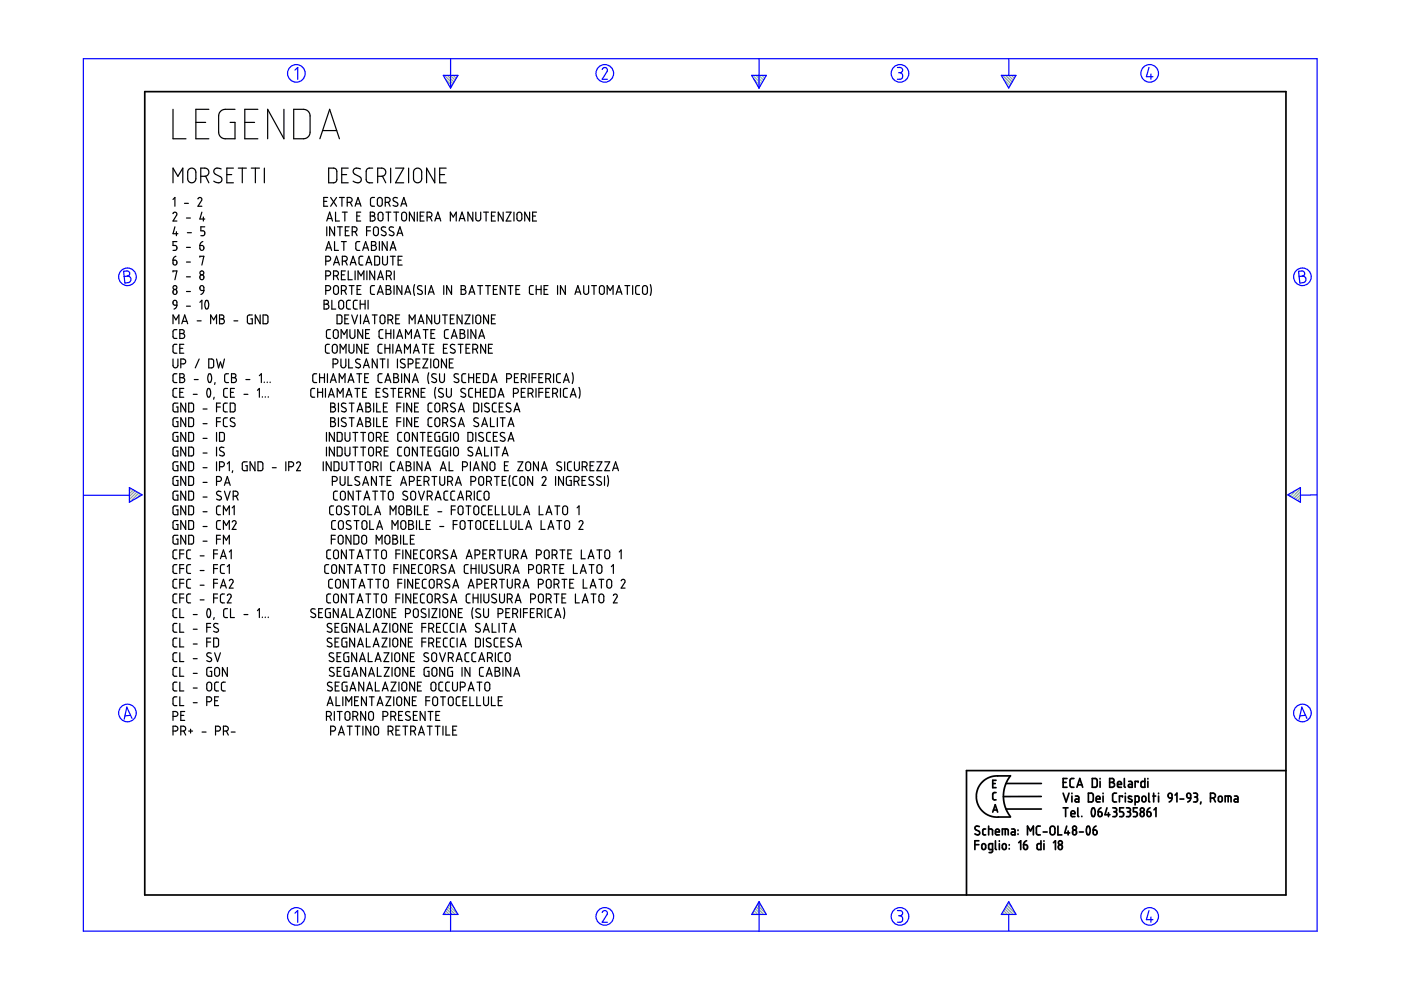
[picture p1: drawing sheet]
<svg xmlns="http://www.w3.org/2000/svg" width="297mm" height="210mm" viewBox="0 0 297 210" stroke-linecap="round" stroke-linejoin="round" font-family="sans-serif">
<g fill="none" stroke="#6c9" stroke-width=".25">
<path d="M94.2 16l1.8 1.8M94.5 16.8l1.3 1.4M94.8 16l1.5 1.4M95.3 18.3l.3 .3M95.5 16l1 1M96.1 16l.6 .6M96.7 16l.3 .2M159.6 16l1.8 1.8M159.9 16.8l1.3 1.4M160.3 16l1.4 1.4M160.7 18.3l.3 .3M160.9 16l1 1"/>
<path d="M161.5 16l.6 .6M162.1 16l.2 .2M212.6 16l1.8 1.8M212.8 16.8l1.3 1.4M213.2 16l1.4 1.4M213.7 18.3l.2 .3M213.8 16l1 1M214.4 16l.7 .6M215.1 16l.2 .2M27.5 103.4h-.1M27.9 103.6l-.5 .4M28.3 103.8l-.9 .9"/>
<path d="M28.7 104.1l-1.3 1.2M29 104.3l-1.6 1.6M29.4 104.5l-1.8 1.9M29.8 104.8l-.8 .8M273.4 104.7l-.3 .3M274.9 103.9l-1.4 1.3M275.7 103.6l-1.8 1.9M275.7 106.1l-.2 .3M275.7 105.5l-.6 .6M275.7 104.9l-1 1M275.7 104.2l-1.4 1.5M94 193.8v.1"/>
<path d="M94.2 193.5l.4 .4M94.4 193.1l.9 .8M94.7 192.7l1.2 1.2M94.9 192.3l1.6 1.6M95.1 191.9l1.9 1.9M95.4 191.5l.8 .8M159.4 193.8v.1M159.6 193.5l.4 .4M159.9 193.1l.8 .8M160.1 192.7l1.2 1.2M160.3 192.3l1.6 1.6M160.5 191.9l1.9 1.9"/>
<path d="M160.8 191.5l.8 .8M212.3 193.8v.1M212.6 193.5l.4 .4M212.8 193.1l.8 .8M213 192.7l1.2 1.2M213.2 192.3l1.6 1.6M213.5 191.9l1.8 1.9M213.7 191.5l.8 .8"/>
</g>
<g fill="none" stroke="#00f" stroke-width=".25">
<path d="M17.7 12.4h261.6v185h-261.6zM62.5 14.9l.6-.6v2.5M94 16h3.1l-1.6 2.7zM95.5 12.4v6.3M127.7 14.7l.5-.4 .5 .3v.5l-1 1.7h1.1M159.4 16h3.1l-1.6 2.7zM160.9 12.4v6.3M190.3 14.3h.7l.3 .3v.6l-.5 .2M190.5 15.4h.3M190.8 15.4l.5 .3v.7l-.3 .4h-.7M212.3 16h3.1l-1.5 2.7zM213.9 12.5v3.5"/>
<path d="M243.6 14.3l-.5 2h1.4M244 15.7v1.1M26.2 57.5l.9-.1 .3 .3 .1 .5-.5 .3 .5 .2 .3 .4-.1 .3-.3 .5-.9 .1zM27 58.5l-.7 .1M275.3 57.5l.9-.1 .3 .3 .1 .5-.5 .3 .5 .2 .3 .4-.1 .4-.2 .3-1 .2zM276.1 58.5l-.7 .1M17.8 105h9.6M27.4 103.4l2.7 1.5-2.7 1.6zM273 104.9l2.7-1.5v3.1zM279.3 104.9l-3.6 .1M27.7 151.7l-1.2 .1M28 152.3l-1.1-2.4-.6 2.6"/>
<path d="M276.8 151.7l-1.2 .1M277.1 152.3l-1.1-2.4-.6 2.6M62.5 193.6l.6-.5v2.4M95.5 191.2v6.2M95.5 191.2l1.6 2.7h-3.1zM127.7 193.5l.1-.3 .5-.1 .5 .4-.1 .4-1 1.6h1.1M160.9 191.2v6.2M160.9 191.2l1.6 2.7h-3.1zM190.3 193.1h.6l.4 .2v.5l-.5 .4M190.5 194.2h.3M190.8 194.2l.5 .3v.7l-.4 .3h-.6M213.9 191.2l1.5 2.7h-3.1z"/>
<path d="M213.9 193.9v3.5M243.6 193.1l-.5 1.9h1.4M244 194.4v1.1"/>
<circle cx="62.8" cy="15.6" r="1.87"/>
<circle cx="128.2" cy="15.6" r="1.87"/>
<circle cx="190.8" cy="15.6" r="1.87"/>
<circle cx="243.8" cy="15.6" r="1.87"/>
<circle cx="27" cy="58.7" r="1.87"/>
<circle cx="276.1" cy="58.7" r="1.87"/>
<circle cx="27" cy="151.2" r="1.87"/>
<circle cx="276.1" cy="151.2" r="1.87"/>
<circle cx="62.8" cy="194.3" r="1.87"/>
<circle cx="128.2" cy="194.3" r="1.87"/>
<circle cx="190.8" cy="194.3" r="1.87"/>
<circle cx="243.8" cy="194.3" r="1.87"/>
</g>
<g fill="none" stroke="#000" stroke-width=".36">
<path d="M30.7 19.4h241.9v170.4h-241.9zM206.7 179.1h.8M207.5 178.3h-.8v1.8M207.6 175.3l-.7-.1-.2 .4 .2 .3 .7 .4 .1 .5-.5 .2-.5-.2M208.2 179l.4-.1 .4 .2v.7l-.3 .3-.5-.2zM209 175.8h-.4l-.2 .2v.9l.6 .1M209.6 175.8l.8 .1v1.1M209.6 175.2v1.8M210.5 166.1h.5M210.5 172.2l.5-1.6 .5 1.6M210.6 171.7h.8M211.1 176.4h.8l-.2-.5-.3-.1-.2 .1-.1 .8 .2 .3h.6"/>
<path d="M211.1 178.3v1.7l.2 .1M211.2 168h-.4l-.3 .3v1.1l.7 .2M211.2 165.4h-.7v1.6h.7M211.9 178.3v.1M211.9 178.9v1.2M212.5 177v-1.2l1.2 .1 .1 1.1M212.6 179l.4-.1 .3 .2v.7l-.2 .3-.5-.2zM213.1 175.8v1.2M213.3 166.1h7.5M213.3 171.5h7.5M214 179.1v.1M214 179.9v.1"/>
<path d="M214.2 164.5h-3.5l-.9 .3-.9 .5-.7 .6-.7 .9-.4 1-.1 1.1 .1 1.1 .4 .9 .7 1 .8 .6 .8 .5 .9 .2h3.5M214.2 164.5l-1 1.7-.5 2.2 .1 1.3 .3 1.3 1.1 2.1M214.5 175.8h.5l.2 .2v1h-.5a.31 .31 0 0 1-.3-.3 .31 .31 0 0 1 .3-.3h.5M215.8 176v.1M215.8 176.8v.1M216 178.7l.4-.4v1.8M217 179.1l.8 .2-.1 .7h-.6zM217.7 178.3l-.5 .3-.2 .5M217.8 177v-1.8l.7 1 .6-1v1.8M220.6 175.2h-.6l-.3 .3 .1 1.3 .8 .2M220.7 178.3v1.8h-.7l-.1-.2v-.9l.8-.1M220.8 168.9h-8.1"/>
<path d="M221.2 176.4h.8M221.3 178.3v.1M221.3 178.9v1.2M222.8 175.3l.4-.1 .4 .3 .1 1.1-.4 .4h-.4l-.2-.3-.1-1.1zM223.4 178.7l.4-.4v1.8M224.3 175.2v1.8h.8M225.4 165.9h.6M225.4 168.2l.6 1.8 .7-1.8M225.4 171.3h1M225.9 171.3v1.8M226.2 175.2l-.5 1.4h1.1M226.2 165.1h-.8v1.8h.8"/>
<path d="M226.5 176.2v.8M227.1 172.5h.8l-.1-.5-.4-.1-.3 .2v.8l.2 .2h.6M227.3 168.2v.1M227.3 168.8v1.2M227.5 176.1l.4-.1 .3 .1v.6l-.2 .3h-.2l-.3-.2zM227.7 165.1h-.6l-.2 .3v1.4l.3 .1h.5M228 168.8h.5l.2 .2v1h-.5a.31 .31 0 0 1-.3-.3 .31 .31 0 0 1 .3-.3h.5M228.3 166.9l.6-1.8 .7 1.8M228.5 166.4h.9M228.5 171.3v1.7l.2 .1M228.9 176.4h.8M229.4 173.1h.1"/>
<path d="M230.5 175.2a.55 .55 0 0 1 .6 .8l-.1 .8a.34 .34 0 0 1-.4 .2 .34 .34 0 0 1-.2-.5l-.1-.6zM230.8 168.2h.7l.3 .3v1.2l-.3 .3h-.7zM231.6 165.1h.7l.3 .2v1.3l-.2 .3h-.8zM231.6 171.4a.53 .53 0 0 1 .5 .2 .53 .53 0 0 1 .1 .5l-.1 .7a.34 .34 0 0 1-.4 .3 .34 .34 0 0 1-.3-.4v-.6zM231.8 176l.7 .1 .1 .5-.2 .4h-.3l-.3-.2zM232.4 175.2l-.5 .3-.1 .5M232.4 169.4h.8v-.3l-.2-.3-.5 .1-.1 .9 .2 .2h.6M232.8 172.1h.6l.2 .2 .1 .5-.2 .3h-.3l-.3-.1zM233.2 165.1v.1M233.2 165.7v1.2M233.4 171.3l-.4 .3-.2 .5M233.9 168.2v.1"/>
<path d="M233.9 168.8v1.2M234.7 171.3l-.4 1.4h1M235 172.3v.8M235.3 165.1h.6l.3 .3-.1 .4-.3 .1 .4 .1 .1 .3-.1 .4-.3 .2h-.6zM235.3 165.9h.5M235.9 171.3h.7l.1 .2 .1 .3-.4 .3M236.2 172.1h.2M236.4 172.1l.3 .2 .1 .5-.3 .3h-.6M236.7 168.2h-.5l-.3 .3v1.3l.3 .2h.5M236.9 166.3h.9l-.2-.5-.3-.1-.3 .1-.1 .9 .2 .2h.7M238 169v-.2h-.7v1.2M238.2 171.3h-.8v.8h.6l.2 .4-.1 .6h-.7"/>
<path d="M238.4 165.1v1.7l.2 .1M238.6 168.2v.1M238.6 168.8v1.2M238.8 171.3h.5l.3 .2v.4l-.3 .2M239.1 172.1h.2M239.3 172.1l.4 .3-.1 .5-.2 .2h-.6M239.3 165.7h.5l.3 .2v1h-.6a.31 .31 0 0 1-.3-.3 .31 .31 0 0 1 .3-.3h.6M239.9 168.9l-.2-.1a.29 .29 0 0 0-.4 .1 .29 .29 0 0 0 .1 .4l.5 .2a.33 .33 0 0 1 0 .5 .33 .33 0 0 1-.5 0l-.2-.1M240.7 170l.7-.1 .1-.9-.2-.2h-.6v1.9M241.1 171.3h-.8v.8h.6l.2 .3-.1 .7h-.7M241.3 165.9v-.2h-.6v1.2M241.9 172.3l.2-.2 .4 .2 .1 .5-.1 .2-.4 .1-.2-.1z"/>
<path d="M242.2 169l.2-.2 .4 .1 .2 .8-.2 .2-.4 .1-.3-.2zM242.7 165.1v1.8h-.6l-.2-.2 .1-.9 .2-.1h.5M243.2 172.1l.7 .2v.7l-.4 .1-.2-.1zM243.4 165.1v.1M243.4 165.7v1.2M243.6 168.2v1.6l.2 .2M243.8 171.3l-.4 .3-.2 .5M244.4 168.8h.6M244.6 168.2v1.8M244.7 171.7l.4-.4v1.8M245.6 168.2v.1M245.6 168.8v1.2"/>
<path d="M247.7 168.4l.3-.2 .4 .1 .1 .9-.7-.1zM248.5 169.2l-.2 .5-.4 .3M249.1 168.6l.4-.4v1.8M250.2 169.4h.8M251.7 168.3l.3-.1 .3 .1 .2 .9h-.6l-.2-.2zM252.5 169.2l-.2 .5-.5 .3M253.1 168.2l.7 .1 .1 .4-.4 .3M253.3 169h.2M253.5 169l.4 .2v.5l-.2 .3h-.6M254.6 170l-.1 .5M256.6 169.2l.9-.1 .2-.3-.1-.4-.4-.2h-.6v1.8M257.3 169.2l.4 .8"/>
<path d="M258.4 169l.2-.2 .4 .1 .1 .8-.1 .2-.4 .1-.3-.2zM259.8 170v-1.2l1.1 .1 .1 1.1M260.4 168.8v1.2M261.7 168.8h.6l.2 .3v.9h-.6a.31 .31 0 0 1-.3-.3 .31 .31 0 0 1 .3-.3h.6M272.6 163.4h-67.7v26.4M210.4 180.1l-.7-.1-.1-.9 .2-.2h.6v1.6l-.2 .2-.5 .1"/>
<circle cx="224.8" cy="179.6" r=".49"/>
<circle cx="224.8" cy="178.7" r=".42"/>
<circle cx="227.8" cy="175.6" r=".41"/>
<circle cx="242.2" cy="171.7" r=".42"/>
</g>
<g fill="none" stroke="#000" stroke-width=".25">
<path d="M36.7 23.2v6.2h2.7M36.7 38.8v-3.2l1 1.8 1.1-1.8v3.2M40.1 35.9l.4-.3 .5 .1 .5 .6v1.8l-.2 .4-.4 .2h-.5l-.6-.5v-1.8zM41.5 26h2.1M42.6 37.4h1l.5-.3 .2-.8-.3-.5-.4-.2h-1v3.2M43.6 37.4l.7 1.4M44.3 23.2h-2.8v6.2h2.8M46.9 35.8l-1.1-.1-.3 .2-.2 .5 .3 .5 1.3 .7 .2 .4-.2 .5-.3 .2-.4 .1-.9-.4M48.1 37h1M49.5 35.6h-1.4v3.2h1.4M49.8 23.2h-2.4l-.5 .2-.4 .5-.1 .6v3.8l.2 .5 .5 .5 .5 .1h2.2v-3.4h-1M50.5 35.6h1.7"/>
<path d="M51.4 35.6v3.2M51.9 26h2.1M53.3 35.6h1.7M54.1 35.6v3.2M54.7 23.2h-2.8v6.2h2.8M56 35.6v3.2M60.2 23.2v6.2l-3.5-6.2v6.2M62.3 23.2l2.5 .1 .4 .2 .4 .5 .1 4.3-.3 .6-.5 .4-2.6 .1zM67.8 29.4l2.1-6.2 2.1 6.2M68.4 27.7h3M69.7 35.6h1.1l.6 .5v2.2l-.5 .4-1.2 .1zM72.5 37h1"/>
<path d="M73.8 35.6h-1.3v3.2h1.3M76.4 35.8l-1-.1-.4 .2-.1 .5 .2 .5 1.4 .7 .1 .4-.1 .5-.4 .2-.4 .1-.8-.4M79 35.6l-.9 .1-.3 .2-.2 .4 .1 2.1 .5 .4h.8M80.1 37.4h1l.5-.3 .2-.8-.3-.5-.4-.2h-1v3.2M81.1 37.4l.7 1.4M82.8 35.6v3.2M83.9 35.6h1.7l-1.7 3.2h1.7M86.6 35.6v3.2M87.8 36l.4-.3 .5-.1 .4 .2 .3 .4v1.9l-.6 .6h-.6l-.5-.5v-1.8zM92.2 35.6v3.2l-1.8-3.2v3.2M93.2 37h1.1M94.6 35.6h-1.4v3.2h1.4"/>
<path d="M36.7 45.3l.3-.3 .4 .2 .1 .3-.8 1.4h.8M36.7 55.2l.7 .1 .1 .6-.1 .2-.4 .1-.3-.2zM36.7 57.7v-.3h.8l-.4 1.9M36.7 42.3l.4-.4v1.8M37.1 48.1l-.4 1.5h1M37.3 54.3l-.4 .3-.2 .6M37.4 49.1v.9M37.5 51.2h-.8v.8h.5l.3 .4-.1 .6-.7 .1M39.1 43.1h.8M39.5 46.2h.9M39.5 52.5h.9M39.5 55.6h.9"/>
<path d="M39.5 58.7h.9M39.7 49.3h.9M42 42.2l.3-.3 .5 .2v.3l-.8 1.3h.8M42.4 52h.5l.2 .2 .1 .5-.2 .3-.3 .1-.2-.2zM42.4 54.5v-.2h.8l-.4 1.9M42.5 58.4l.4-.1 .2 .1 .1 .5-.2 .3-.3 .1-.2-.2zM42.8 45l-.4 1.4h1M43 51.2l-.4 .3-.2 .5M43.1 46v.9M43.4 48.1h-.8v.8h.5l.3 .3-.1 .7-.7 .1M68.6 42.7h.7M69.1 55.4h.5l.4-.3 .1-.3-.2-.4-.8-.1v1.9"/>
<path d="M69.1 58.5h.5l.4-.2 .1-.4-.2-.3-.8-.2v1.9M69.1 53.1l.6-1.9 .6 1.9M69.2 52.6h.9M69.3 46.9l.6-1.9 .6 1.9M69.3 48.1v1.9M69.4 46.3h.9M69.5 41.9h-.9v1.8h.9M70.1 41.9l1.3 1.8M70.7 58.5l.9-.1 .2-.3-.1-.4-.3-.3h-.7v1.9M70.7 56.2l.7-1.9 .6 1.9M70.9 55.7h.9M70.9 48.1v1.9l-1-1.9v1.9"/>
<path d="M70.9 51.2v1.9h.9M71.1 45v1.9h.9M71.3 58.5l.5 .8M71.4 41.9l-1.3 1.8M71.5 48.1h1.1M72 41.9h1M72.1 48.1v1.9M72.4 51.2h1M72.4 58.3h.6M72.5 41.9v1.8M72.6 55.4l.8-.1 .2-.3-.1-.5-.3-.2h-.6v1.9M72.6 45h1"/>
<path d="M72.9 51.2v1.9M73.1 45v1.9M73.2 48.9h.6M73.2 55.4l.4 .8M73.2 57.4h-.8v1.9h.8M73.6 42.9l.9-.1 .2-.4-.1-.3-.4-.2h-.6v1.8M73.8 57.4v1.9h.9M74 48.1h-.8v1.9h.8M74.3 42.9l.4 .8M74.3 56.2l.6-1.9 .6 1.9M74.4 55.7h.9M74.7 49.1l.9-.1 .1-.4-.1-.3-.3-.2h-.6v1.9"/>
<path d="M75.3 43.7l.6-1.8 .6 1.8M75.3 49.1l.4 .9M75.3 57.4v1.9M75.5 43.2h.9M75.6 45.8h.7M75.9 59.3v-1.9l.6 1.1 .7-1.1v1.9M76.3 51.2h-.6l-.3 .4 .1 1.3 .2 .2h.6M76.5 45h-.9v1.9h.9M76.9 53.1l.6-1.9 .6 1.9M76.9 54.3l-.5 .1-.3 .3 .1 1.3 .7 .2M77.1 52.6h.9M77.6 56.2l.6-1.9 .6 1.9"/>
<path d="M77.7 48.9h.8M77.7 55.7h1M77.8 57.4v1.9M78.5 45h.6l.3 .3v.4l-.4 .1 .3 .1 .2 .4v.3l-.3 .2-.7 .1zM78.5 45.8h.5M78.5 48.1h-.8v1.9M78.8 51.2h.6l.3 .3-.1 .4-.3 .1 .3 .1 .2 .4v.2l-.3 .3-.7 .1zM78.8 52h.5M79.4 48.2l.4-.1 .4 .4v1l-.3 .5-.5-.1-.2-.3v-1.1zM79.4 41.9h-.6l-.3 .4 .1 1.2 .3 .2h.5M79.4 54.3h.8l.3 .3v1.3l-.3 .3h-.8zM79.4 57.4v1.9l-1-1.9v1.9"/>
<path d="M80.1 59.3l.6-1.9 .6 1.9M80.2 42l.4-.1 .4 .3v1.1l-.3 .4h-.3l-.4-.3v-1.1zM80.2 58.8h.9M80.3 45.2l.4-.2 .5 .3v1.1l-.3 .4h-.3l-.4-.3v-1zM80.4 51.2v1.9M81.1 54.3v1.5l.5 .4 .4-.2 .1-.2v-1.5M81.7 42.9l.8-.1 .2-.4-.1-.3-.3-.2h-.6v1.8M81.8 48.2l-.7-.1-.3 .4 .2 .3 .8 .5v.4l-.3 .3-.7-.2M81.8 45h1.1M81.9 58.5h.6l.4-.2 .1-.4-.2-.3-.9-.2v1.9M82.1 51.2v1.9l-1.1-1.9v1.9M82.3 42.9l.4 .8"/>
<path d="M82.3 45v1.9M82.5 58.5l.5 .8M82.7 53.1l.6-1.9 .6 1.9M82.8 54.3h1M82.9 52.6h.9M83.3 54.3v1.9M83.4 48.2l-.6-.1-.3 .5 1 .7v.4l-.3 .3-.7-.2M83.5 45h1M83.6 57.4v1.9M84 45v1.9M84.2 50l.6-1.9 .6 1.9M84.3 42l-.7-.1-.3 .5 .2 .2 .8 .5v.5l-.5 .1-.5-.2"/>
<path d="M84.3 49.4h.9M84.4 55.2h.6M85 43.7l.6-1.8 .6 1.8M85.2 43.2h.9M85.3 54.3h-.9v1.9h.9M85.3 45.1l.6-.1 .3 .3v1.1l-.3 .4h-.4l-.3-.3v-1.1zM87.8 45v1.9l-1-1.9v1.9M88.5 45v1.9M89.1 45.8h.6M89.9 45h-.8v1.9h.8M90.6 46l.8-.1 .2-.3-.2-.5-.8-.1v1.9M91.2 46l.4 .9"/>
<path d="M92.2 46.9l.6-1.9 .7 1.9M92.4 46.3h.9M95.5 46.9v-1.9l.6 1 .6-1v1.9M97.3 46.9l.7-1.9 .6 1.9M97.5 46.3h.9M100.2 45v1.9l-1-1.9v1.9M100.9 45v1.5l.1 .2 .4 .2 .5-.4v-1.5M102.5 45h1.1M103.1 45v1.9M104.2 45.8h.6M105 45h-.8v1.9h.8M106.7 45v1.9l-1.1-1.9v1.9"/>
<path d="M107.3 45h1.1l-1.1 1.9h1.1M109 45v1.9M109.7 45.2l.5-.2 .4 .3v1.1l-.3 .4h-.4l-.3-.3zM112.3 45v1.9l-1-1.9v1.9M112.9 45.8h.6M113.7 45h-.8v1.9h.8M36.7 76.1v1.5l.4 .4 .4-.1 .2-.3v-1.5M36.7 68.6v-1.8l.6 1 .6-1v1.8M36.8 61.5l.2-.1 .4 .1 .1 .6-.1 .2-.4 .1-.3-.1zM36.8 63.8l.2-.1 .4 .1 .1 .9-.8-.2zM37.5 64.7l-.2 .5-.4 .3M37.5 69.9h-.5l-.3 .3v1.3l.2 .2 .6 .1"/>
<path d="M37.5 73h-.5l-.3 .3v1.4l.2 .1 .6 .1M37.5 79.2h-.5l-.3 .3v1.4l.3 .2h.5M38.1 69.9h.7l.3 .3-.1 .3-.3 .2 .4 .2 .1 .5-.4 .4h-.7zM38.1 79.2h.7l.3 .3-.1 .3-.3 .3 .3 .1 .2 .3-.1 .3-.3 .3h-.7zM38.1 70.7h.6M38.1 73.9h.7M38.3 77.2l.9-.2 .2-.5-.2-.2-.9-.2v1.9M38.5 68.6l.7-1.8 .6 1.8M38.7 68.1h.9M39 73h-.9v1.9h.9M39.5 61.8h.9M39.5 64.9h.9"/>
<path d="M41.8 68h.9M42.2 76.1l-.8 1.9M42.4 64.1l.4-.4v1.8M42.5 60.7l.4-.1 .2 .1 .1 .9-.7-.2-.1-.5zM43.2 61.6l-.2 .6-.4 .2M43.6 63.8a.56 .56 0 0 1 .7 .7l-.2 .8a.35 .35 0 0 1-.5 .2 .35 .35 0 0 1-.1-.5l-.1-.7zM44.3 76.1l.8 .1 .2 .2v1.2l-.3 .4h-.7zM44.3 79.3a.58 .58 0 0 1 .6 .9l-.1 .5a.36 .36 0 0 1-.5 .4 .36 .36 0 0 1-.2-.5l-.1-.6zM44.7 68.6v-1.8l.6 1 .6-1v1.8M45.9 76.1l.4 1.9 .4-1.2 .5 1.2 .4-1.9M46.5 66.8h.6l.3 .2v.5l-.3 .1 .3 .1 .2 .4-.2 .4-.2 .1h-.7zM46.5 67.6h.6"/>
<path d="M48.5 79.2h-.6l-.3 .4 .1 1.3 .2 .2h.6M49.1 79.2h.6l.3 .3-.1 .4-.3 .2 .3 .1 .2 .3v.3l-.3 .3h-.7zM49.6 68h.8M53.5 66.8h-.7l-.3 .3v1.2l.3 .3h.7v-1h-.3M55 79.7l.4-.5v1.9M55.2 66.8v1.8l-1.1-1.8v1.8M55.8 66.8h.7l.3 .2v1.3l-.2 .3h-.8zM67.1 79.2h-.5l-.3 .3 .1 1.4 .2 .2h.5M67.8 79.2v1.9M68.7 63.7h.7l.2 .2v.4l-.4 .2 .4 .2 .1 .3-.1 .4-.3 .1h-.6zM68.7 64.5h.5M68.8 79.2v1.9"/>
<path d="M69.1 61.6l.8-.1 .2-.4-.1-.4-.3-.1h-.6v1.8M69.4 79.2v1.9M69.8 73h-.5l-.3 .4 .1 1.3 .1 .1 .6 .1M70 69.9h-.5l-.3 .4 .1 1.2 .1 .2 .6 .1M70.4 63.7v1.8h.8M70.6 77.2l.9-.2 .1-.3v-.4l-.3-.2h-.7v1.9M70.6 73.1l.5-.1 .4 .4v1l-.3 .4-.4 .1-.3-.4v-1.1zM70.8 70l.4-.1 .5 .3v1.1l-.4 .5-.4-.1-.2-.3v-1.1zM70.9 60.7l.5-.1 .4 .4v1l-.4 .4-.5-.1-.2-.2v-1.1zM71.5 66.8h.7l.3 .3v1.2l-.3 .3h-.7zM71.9 63.9l.5-.2 .4 .3 .1 1.1-.4 .4-.5-.1-.2-.2zM72.1 74.9v-1.9l.6 1 .7-1v1.9"/>
<path d="M72.3 76.1v1.5l.4 .4 .4-.1 .2-.3v-1.5M72.3 71.8v-1.9l.7 1 .6-1v1.9M72.4 61.6l.9-.1 .1-.4-.1-.4-.3-.1h-.6v1.8M73 61.6l.4 .8M73.1 67.6h.6M73.9 66.8h-.8v1.8h.8M73.9 76.1v1.9h.9M74 73v1.5l.1 .2 .4 .2 .5-.4v-1.5M74 60.6h1.1M74.2 69.9v1.5l.4 .4 .4-.1 .2-.3v-1.5M74.3 63.7h-.6l-.2 .3v1.3l.3 .2h.5M74.6 60.6v1.8"/>
<path d="M74.6 66.8l.6 1.8 .6-1.8M75.6 79.2h1.1M75.7 61.4h.6M75.8 63.7h-.6l-.3 .3 .1 1.4 .2 .1h.6M76.2 79.2v1.9M76.3 76.2l-.6-.1-.3 .5 .1 .2 .8 .5 .1 .5-.3 .2-.7-.2M76.4 64.5h1M76.4 63.7v1.8M76.4 66.8v1.8M76.5 60.6h-.8v1.8h.8M76.7 73v1.9l-1.1-1.9v1.9M76.9 69.9v1.9l-1-1.9v1.9"/>
<path d="M77 68.6l.7-1.8 .6 1.8M77 78l.7-1.9 .6 1.9M77.2 68.1h.9M77.2 77.5h.9M77.3 73.9h.6M77.4 63.7v1.8M77.5 70.7h.6M78 63.7v1.8M78.1 73h-.8v1.9h.8M78.1 79.2h-.8v1.9h.8M78.4 69.9h-.9v1.9h.9M78.9 66.8h1.1"/>
<path d="M79.4 60.6h-.6l-.3 .4 .1 1.3 .3 .1h.5M79.4 66.8v1.8M80 76.1v1.9l-1.1-1.9v1.9M80 62.4l.6-1.8 .7 1.8M80.2 61.9h.9M80.6 76.1h1M80.7 66.9l.5-.1 .4 .3v1.1l-.3 .4h-.4l-.3-.3v-1.1zM81 73h-.5l-.3 .4v1.3l.3 .2h.5M81 79.2h-.5l-.3 .4v1.3l.2 .2h.6M81.1 76.1v1.9M81.2 69.9h-.5l-.3 .4v1.2l.2 .2 .6 .1M81.6 73v1.9"/>
<path d="M81.6 73.9h1.1M81.8 70.7h1.1M81.8 69.9v1.9M81.9 60.6h.6l.3 .3v.3l-.4 .2 .3 .1 .2 .3-.1 .4-.2 .2h-.7zM81.9 61.4h.5M82.3 67.8l.8-.1 .2-.4-.1-.3-.4-.2h-.5v1.8M82.3 76.1v1.9M82.7 73v1.9M82.9 69.9v1.9M82.9 67.8l.4 .8M83.3 73v1.9M83.5 79.2h.6l.3 .3v.3l-.4 .3 .3 .1 .2 .3v.3l-.3 .3h-.7z"/>
<path d="M83.5 69.9v1.9M83.5 60.6v1.8M83.9 74.9l.6-1.9 .7 1.9M83.9 67.6h.6M84.1 74.4h.9M84.1 71.8l.6-1.9 .7 1.9M84.3 76.1v1.9M84.3 71.2h.9M84.7 66.8h-.8v1.8h.8M85.2 79.2v1.9M85.2 60.6v1.8l-1-1.8v1.8M85.8 74.9v-1.9l.6 1 .6-1v1.9"/>
<path d="M85.8 76.2l-.6-.1-.3 .2v.3l.9 .7 .1 .5-.3 .2-.7-.2M85.8 62.4l.6-1.8 .7 1.8M86 71.8v-1.9l.6 1 .6-1v1.9M86 61.9h.9M86.6 77.2l.8-.1 .2-.4-.2-.4-.8-.2v1.9M86.8 68.6v-1.8l.6 1 .6-1v1.8M86.8 79.2v1.9l-1-1.9v1.9M87.7 74.9l.6-1.9 .6 1.9M87.8 74.4h.9M87.8 71.8l.7-1.9 .6 1.9M87.9 60.3l-.2 1 .2 1.3M88 71.2h.9"/>
<path d="M88.2 77h.6M88.6 68.6l.7-1.8 .6 1.8M88.8 68.1h.9M89 76.1h-.8v1.9h.8M89.5 60.7l-.7-.1-.3 .4 .2 .3 .8 .4v.5l-.5 .2-.5-.2M89.5 73h1.1M89.7 76.1h1l-1 1.9h1M89.7 69.9h1.1M90 73v1.9M90.2 60.6v1.8M90.2 69.9v1.9M90.8 62.4l.6-1.8 .7 1.8"/>
<path d="M90.9 79l-.2 1 .2 1.3M91 61.9h.9M91.2 73.9h.6M91.3 76.1v1.9M91.4 70.7h.6M91.5 66.8v1.8l-1-1.8v1.8M92 73h-.8v1.9h.8M92 76.3l.5-.2 .5 .4v1.1l-.4 .4-.4-.1-.2-.3zM92.2 66.8v1.4l.4 .4h.4l.2-.3v-1.5M92.2 69.9h-.8v1.9h.8M92.5 79.3l-.7-.1-.3 .5 .2 .3 .8 .4v.5l-.3 .2-.7-.2M93.2 79.2v1.6l.5 .3 .3-.1 .2-.3v-1.5"/>
<path d="M93.8 66.8h1M94 73.9h.7M94.1 60.6v1.8M94.3 66.8v1.8M94.7 76.1v1.9l-1.1-1.9v1.9M94.8 73h-.8v1.9h.8M95.1 69.9h-.6l-.3 .4 .1 1.3 .3 .2h.5M95.3 77h.6M95.5 67.6h.6M95.7 71.8l.6-1.9 .6 1.9M95.7 60.6v1.8l-1-1.8v1.8M95.9 71.2h.9"/>
<path d="M96.1 76.1h-.8v1.9h.8M96.3 66.8h-.8v1.8h.8M96.4 73.1l-.6-.1-.3 .5 1 .7v.4l-.4 .3-.6-.2M97.1 73h1.1M97.2 79.3l-.7-.1-.2 .2v.4l.9 .6 .1 .5-.4 .2-.6-.2M97.6 69.9h.6l.3 .3-.1 .4-.3 .1 .3 .2 .2 .3-.3 .5-.7 .1zM97.6 70.7h.5M97.7 73v1.9M97.8 60.6h.6l.3 .3-.1 .3-.3 .2h.3l.2 .3-.1 .5-.3 .2h-.6zM97.8 61.4h.5M98 66.8v1.8l-1.1-1.8v1.8M98.6 66.8h1l-1 1.8h1"/>
<path d="M98.7 79.2h-.5l-.3 .4 .1 1.3 .2 .2h.5M98.8 73.9h.6M99.2 69.9v1.9M99.4 79.2v1.9M99.4 62.4l.7-1.8 .6 1.8M99.6 61.9h.9M99.6 73h-.8v1.9h.8M100.2 74l1-.1 .1-.2-.1-.5-.3-.2h-.7v1.9M100.2 66.8v1.8M100.4 79.2v1.9M100.9 69.9v1.9l-1.1-1.9v1.9M100.9 74l.4 .9"/>
<path d="M101 67l.5-.2 .4 .3v1.1l-.3 .4h-.4l-.3-.3zM101.3 60.6h1M101.5 71.8l.6-1.9 .6 1.9M101.7 71.2h.9M101.8 60.6v1.8M101.9 79.2h-.9v1.9h.9M102.5 79.2h.7l.3 .3v1.3l-.3 .3h-.7zM103 73v1.9l-1.1-1.9v1.9M103 60.6h1M103.5 60.6v1.8M103.6 66.8v1.8l-1.1-1.8v1.8M103.6 73.9h.6"/>
<path d="M104.2 67.6h.6M104.4 73h-.8v1.9h.8M104.6 61.4h.6M105 66.8h-.8v1.8h.8M105.5 60.6h-.9v1.8h.9M107.1 60.6v1.8l-1-1.8v1.8M107.7 60.6h1.1M108.2 60.6v1.8M109.4 61.4h.6M109.9 79.2h-.8v1.9h.8M110.2 60.6h-.8v1.8h.8M112.2 79.2v1.9"/>
<path d="M113.1 60.6h-.6l-.3 .3 .1 1.4 .3 .1h.5M113.6 79.2h-.8v1.9M113.7 61.4h1M113.7 60.6v1.8M114.7 60.6v1.8M115.1 79.2h-.8v1.9h.8M115.4 61.4h.6M116.2 60.6h-.8v1.8h.8M117.4 79.2v1.9M118.2 60.6v1.8M118.8 79.2h-.5l-.3 .3v1.4l.3 .2h.5M119.9 60.6v1.8l-1.1-1.8v1.8"/>
<path d="M121.3 79l.2 1.1-.2 1.2M121.9 62.4l.6-1.8 .6 1.8M122.1 61.9h.9M123.8 60.6v1.4l.4 .4h.3l.3-.4v-1.4M125.4 60.6h1.1M125.9 60.6v1.8M127.2 60.8l.5-.2 .4 .3v1.1l-.4 .4h-.3l-.3-.3zM128.7 62.4v-1.8l.7 1 .6-1v1.8M130.6 62.4l.6-1.8 .7 1.8M130.8 61.9h.9M132.5 60.6h1M133 60.6v1.8"/>
<path d="M134.1 60.6v1.8M135.6 60.6h-.6l-.2 .3v1.4l.3 .1h.5M136.3 60.8l.5-.2 .4 .3v1.2l-.3 .3-.5-.1-.2-.3zM137.9 60.3l.2 1-.2 1.3M37.5 82.4h-.6l-.2 .3v1.4l.8 .1M37.7 85.5h-.7l-.2 .1-.1 1.4 .1 .2 .9 .1v-1h-.3M37.7 88.6h-.7l-.3 .3v1.2l.3 .3h.7v-1h-.3M37.7 91.7h-.7l-.3 .3v1.2l.3 .4h.7v-1.1h-.3M37.7 94.8h-.7l-.3 .3v1.3l.2 .2 .8 .1v-1.1h-.3M37.7 97.9h-.7l-.3 .3v1.3l.2 .2 .8 .1v-1.1h-.3M38.1 80.1h.6M38.1 83.2h.7"/>
<path d="M39 82.4h-.9v1.8h.9M39.4 85.5v1.8l-1.1-1.8v1.8M39.4 88.6v1.8l-1.1-1.8v1.8M39.4 91.7v1.9l-1.1-1.9v1.9M39.4 94.8v1.9l-1.1-1.9v1.9M39.4 97.9v1.9l-1.1-1.9v1.9M40 85.5h.7l.3 .2v1.2l-.2 .4h-.8zM40 88.6h.7l.3 .3v1.1l-.2 .4h-.8zM40 91.7h.8l.2 .3v1.2l-.2 .3-.8 .1zM40 94.8h.8l.2 .3v1.2l-.2 .3-.8 .1zM40 97.9h.8l.2 .3v1.2l-.3 .4h-.7zM41 83.6h.8"/>
<path d="M41.2 80.5h.8M43.1 86.7h.8M43.1 89.8h.8M43.1 92.9h.8M43.1 96.1h.8M43.1 99.2h.8M44 82.4a.55 .55 0 0 1 .7 .8l-.2 .8a.34 .34 0 0 1-.4 .2 .34 .34 0 0 1-.2-.5l-.1-.6zM45.4 84.2l-.1 .4M45.6 81.1l-.1 .4M45.9 91.7v1.9M45.9 94.8v1.9M45.9 97.9v1.9"/>
<path d="M45.9 86.3h.8M45.9 89.4h.8M46.5 91.7h.8l.3 .3v1.2l-.3 .3-.8 .1zM46.5 99l.9-.2 .2-.4-.1-.3-.4-.2h-.6v1.9M46.7 85.5h-.8v1.8M46.7 88.6h-.8v1.8M47.5 94.9l-.7-.1-.2 .2-.1 .3 1 .7v.5l-.5 .2-.5-.2M48.2 85.5h-.6l-.2 .3v1.4l.8 .1M48.2 88.6h-.5l-.3 .3v1.4l.3 .1h.5M48.2 98.3l.4-.4v1.9M48.2 82.4h-.5l-.3 .3 .1 1.4 .7 .1M48.8 85.5h.8l.2 .2v1.3l-.2 .3h-.8z"/>
<path d="M48.9 83.2h.6M49.1 80.1h.5M49.3 99.8l-.1 .4M49.7 82.4h-.8v1.8h.8M49.8 88.7l-.7-.1-.3 .4 .2 .3 .8 .5v.5l-.5 .1-.5-.2M51.7 83.6h.9M52.1 80.5h.9M52.4 97.9h-.8l-.2 .3v1.3l.2 .2 .8 .1v-1.1h-.3M54.1 97.9v1.9l-1.1-1.9v1.9M54.6 82.8l.4-.4v1.8M54.7 97.9h.8l.2 .3v1.2l-.3 .4h-.7zM55.6 84.1v.1"/>
<path d="M56 81v.1M56.2 84.1v.1M56.7 81v.1M56.9 84.1v.1M57.3 81v.1M57.7 99.2h.9M60.6 97.9v1.9M61.2 99l.9-.2 .2-.4-.1-.3-.4-.2h-.6v1.9M62.9 98.2l.3-.3 .5 .3v.4l-.8 1.2h.8M66.7 82.4h-.6l-.2 .3 .1 1.4 .7 .1M67.4 83.2h1M67.4 82.4v1.8"/>
<path d="M67.8 80.1h1M68.4 82.4v1.8M68.5 97.9v1.9M69 82.4v1.8M69.2 91.7v1.9M69.2 94.8v1.9M69.6 84.2l.7-1.8 .6 1.8M69.8 83.7h.9M70 81.1l.7-1.9 .6 1.9M70.1 85.5h.7l.2 .2-.1 .5-.3 .1 .4 .2 .1 .2v.4l-.3 .2h-.7zM70.1 88.6h.7l.2 .2-.1 .5-.3 .1 .4 .1 .1 .4v.3l-.3 .2h-.7zM70.1 86.3h.5"/>
<path d="M70.1 89.4h.5M70.2 80.6h.9M70.2 97.9v1.9l-1-1.9v1.9M70.8 97.9h.7l.3 .3 .1 1.3-.3 .3h-.8zM70.9 91.7v1.9l-1.1-1.9v1.9M70.9 94.8v1.9l-1.1-1.9v1.9M71.5 91.7h.7l.3 .2v1.3l-.2 .3-.8 .1zM71.5 94.8h.7l.3 .2v1.3l-.2 .3-.8 .1zM71.5 84.2v-1.8l.6 1 .6-1v1.8M71.8 85.5v1.8M71.8 88.6v1.8M71.9 81.1v-1.9l.6 1.1 .7-1.1v1.9"/>
<path d="M72.5 97.9v1.5l.1 .3 .4 .1 .5-.4v-1.5M73.2 91.7v1.5l.4 .4 .4-.1 .2-.3v-1.5M73.2 94.8v1.5l.4 .4 .4-.1 .2-.2v-1.6M73.3 85.6l-.7-.1-.2 .5 .9 .6 .1 .5-.5 .2-.5-.2M73.3 88.7l-.7-.1-.2 .5 .9 .6 .1 .6-.5 .1-.5-.2M73.4 84.2l.6-1.8 .6 1.8M73.5 83.7h.9M73.8 81.1l.6-1.9 .6 1.9M74 80.6h.9M74 85.5h1.1M74 88.6h1.1M74.1 97.9h1.1"/>
<path d="M74.6 85.5v1.8M74.6 88.6v1.8M74.7 97.9v1.9M74.8 91.7h1.1M74.8 94.8h1.1M75.2 82.4h1.1M75.3 91.7v1.9M75.3 94.8v1.9M75.7 87.3l.6-1.8 .6 1.8M75.7 90.4l.6-1.8 .6 1.8M75.8 82.4v1.8M75.8 97.9h1.1"/>
<path d="M75.9 86.8h.9M75.9 89.9h.9M76.3 97.9v1.9M76.5 91.7h1M76.5 94.8h1M76.9 83.2h.6M77 91.7v1.9M77 94.8v1.9M77.3 80.1h.6M77.6 85.5h.7l.2 .2-.1 .5-.3 .1 .4 .1 .1 .3-.1 .4-.2 .2h-.7zM77.6 88.6h.7l.2 .2-.1 .5-.3 .1 .4 .2 .1 .3-.1 .3-.2 .2h-.7zM77.6 86.3h.5"/>
<path d="M77.6 89.4h.5M77.6 98h.6l.3 .3v1l-.3 .5h-.3l-.4-.4v-1.1zM77.7 82.4h-.8v1.8h.8M78.2 91.9l.6-.2 .4 .4v1.1l-.4 .4-.4-.1-.2-.3zM78.3 95l.4-.2 .5 .4v1l-.3 .4-.4 .1-.3-.4-.1-1.1zM79.1 99l.9-.2 .2-.2-.1-.5-.4-.2h-.6v1.9M79.2 85.5v1.8M79.2 88.6v1.8M79.8 83.2h.6M79.8 99l.4 .8M79.8 92.7l.8-.1 .2-.3v-.4l-.4-.2h-.6v1.9M79.8 95.8l.8-.1 .2-.3v-.4l-.4-.2h-.6v1.9"/>
<path d="M79.9 85.5v1.8h.8M79.9 88.6v1.8h.8M80.4 92.7l.4 .9M80.4 95.8l.4 .9M80.6 82.4h-.8v1.8h.8M80.8 97.9v1.9M81.3 86.3h.6M81.3 89.4h.6M81.5 92.5h.6M81.5 95.6h.6M81.6 81.1l.7-1.9 .6 1.9M81.8 80.6h.9"/>
<path d="M82.1 82.5l-.7-.1-.2 .3 .2 .4 .7 .4 .1 .5-.5 .2-.5-.2M82.1 85.5h-.8v1.8h.8M82.1 88.6h-.8v1.8h.8M82.3 91.7h-.8v1.9h.8M82.3 94.8h-.8v1.9h.8M82.9 82.4h1M83.4 82.4v1.8M83.5 80.1h.5M83.7 97.9l-.6 .1-.3 .3v1.2l.3 .3h.6M84.2 86.3h.8M84.2 89.4h.8M84.3 99.8l.6-1.9 .6 1.9"/>
<path d="M84.4 99.3h.9M84.5 83.2h.7M85 85.5h-.8v1.8M85 88.6h-.8v1.8M85.2 91.7h-.6l-.3 .3 .1 1.4 .8 .2M85.2 94.8h-.6l-.3 .3v1.3l.3 .3h.6M85.4 82.4h-.9v1.8h.9M85.6 85.5v1.8M85.6 88.6v1.8M85.9 91.8l.6-.1 .3 .4v1.1l-.4 .4-.4-.1-.2-.3v-1zM85.9 95l.6-.2 .3 .4v1.1l-.3 .3-.4 .1-.3-.3v-1.1zM86 83.4h.6l.3-.2 .1-.4-.2-.4h-.8v1.8"/>
<path d="M86.1 97.9h.7l.3 .3-.1 .4-.3 .1 .3 .2 .2 .3-.3 .6h-.8zM86.1 98.7h.6M86.6 83.4l.4 .8M87.3 88.6v1.8l-1.1-1.8v1.8M87.3 85.5v1.8l-1.1-1.8v1.8M87.4 81.1l.7-1.9 .6 1.9M87.6 80.6h.9M87.8 97.9v1.9M87.9 86.3h.6M87.9 89.4h.6M88.5 91.7v1.9l-1.1-1.9v1.9M88.5 94.8v1.9l-1.1-1.9v1.9"/>
<path d="M88.7 82.4v1.8l-1-1.8v1.8M88.7 85.5h-.8v1.8h.8M88.7 88.6h-.8v1.8h.8M89.1 91.7h1M89.1 94.8h1M89.3 83.2h.6M89.5 97.9v1.9l-1.1-1.9v1.9M89.6 91.7v1.9M89.6 94.8v1.9M90.1 99.8l.6-1.9 .6 1.9M90.1 82.4h-.8v1.8h.8M90.3 99.3h.8"/>
<path d="M90.8 92.5h.6M90.8 95.6h.6M91.6 85.5h-.6l-.2 .3v1.4l.8 .1M91.6 88.6h-.5l-.3 .3v1.4l.3 .1h.5M91.6 91.7h-.8v1.9h.8M91.6 94.8h-.8v1.9h.8M92.4 85.6l.5-.1 .3 .4v1l-.3 .4h-.4l-.3-.3v-1.1zM92.4 88.7l.5-.1 .3 .4v1l-.4 .4h-.4l-.2-.3v-1.1zM92.4 82.1l-.2 .9 .2 1.4M93.2 91.7h-.7l-.3 .3v1.2l.3 .4h.7v-1.1h-.3M93.2 94.8h-.7l-.3 .3v1.2l.2 .3 .8 .1v-1.1h-.3M93.3 99.8l.7-1.9 .6 1.9"/>
<path d="M93.5 99.3h.9M93.9 86.5l.8-.1 .2-.5-.2-.3-.8-.1v1.8M93.9 89.6l.8-.1 .2-.3-.1-.4-.3-.2h-.6v1.8M93.9 82.5l-.7-.1-.2 .4 .2 .3 .7 .4 .1 .5-.5 .2-.5-.2M94.5 86.5l.4 .8M94.5 89.6l.4 .8M94.7 82.4v1.4l.4 .4 .4-.1 .2-.3v-1.4M94.9 91.7h-.7l-.3 .3v1.2l.3 .4h.7v-1.1h-.3M94.9 94.8h-.8l-.2 .3v1.3l.2 .2 .8 .1v-1.1h-.3M95.2 97.9v1.9h.9M95.5 91.7v1.9M95.5 94.8v1.9"/>
<path d="M96.2 91.9l.6-.2 .4 .3v1.2l-.4 .4-.4-.1-.2-.3zM96.3 95l.4-.2 .5 .3v1.2l-.4 .4-.4-.1-.2-.3v-1.1zM96.5 85.6l-.7-.1-.3 .5 .2 .2 .8 .5v.4l-.5 .2-.5-.2M96.5 88.7l-.8-.1-.2 .5 .2 .2 .8 .5v.5l-.5 .1-.5-.2M97.2 87.3l.6-1.8 .6 1.8M97.2 90.4l.6-1.8 .6 1.8M97.4 86.8h.9M97.4 89.9h.9M98.1 99l.9-.2 .1-.2-.1-.5-.3-.2h-.6v1.9M98.6 82.5l-.6-.1-.3 .4 .2 .3 .8 .4v.5l-.5 .2-.5-.2M99.2 91.7h.7l.3 .2v1.3l-.2 .3-.8 .1zM99.4 80.1h1"/>
<path d="M99.7 97.9v1.9M100.1 94.9l-.6-.1-.3 .4 .2 .3 .7 .5 .1 .5-.5 .2-.5-.2M100.2 82.4h-.6l-.2 .3v1.4l.8 .1M100.4 99.8l.6-1.9 .6 1.9M100.5 85.5h.7l.3 .2v1.3l-.2 .3h-.8zM100.5 99.3h.9M100.8 83.2h1.1M100.8 82.4v1.8M100.9 91.7v1.9M100.9 96.7l.6-1.9 .6 1.9M101 80.1h.7M101 96.2h.9"/>
<path d="M101.4 88.7l-.7-.1-.2 .5 .1 .2 .8 .5v.5l-.5 .1-.4-.2M101.9 82.4v1.8M102.1 85.5v1.8M102.1 90.4l.6-1.8 .7 1.8M102.3 89.9h.9M102.4 91.8l-.6-.1-.2 .2-.1 .3 .1 .2 .8 .5v.5l-.4 .2-.5-.3M102.5 83.2h.6M102.7 94.8v1.9h.9M103.3 97.9v1.9l-1.1-1.9v1.9M103.3 82.4h-.8v1.8h.8M103.7 85.6l-.7-.1-.3 .5 .3 .3 .7 .4v.4l-.4 .2-.6-.2M103.9 82.4h.8l.3 .2v1.3l-.4 .3h-.7z"/>
<path d="M104 91.7h-.5l-.3 .3 .1 1.4 .7 .2M104 88.6v1.8h.8M104.1 98h.5l.3 .3v1.1l-.3 .4h-.3l-.4-.4v-1.1zM104.1 81.1l.7-1.9 .6 1.9M104.2 94.8v1.9M104.3 80.6h.9M104.6 92.5h.6M104.8 94.8h1.1M105.2 85.5h-.6l-.2 .4 .1 1.3 .7 .1M105.3 94.8v1.9M105.5 91.7h-.9v1.9h.9M105.5 88.6v1.8"/>
<path d="M105.6 84.2l.6-1.8 .6 1.8M105.8 83.7h.9M105.9 86.3h.6M106.1 88.6h1M106.5 96.7l.6-1.9 .6 1.9M106.6 88.6v1.8M106.7 96.2h.8M106.7 85.5h-.8v1.8h.8M107 98.7h.6M107 91.8l-.6-.1-.2 .1-.1 .4 .1 .2 .8 .5v.5l-.5 .2-.4-.3M107.4 80.3h.6l.4-.2 .1-.4-.2-.3-.9-.2v1.9M107.7 90.4l.7-1.8 .6 1.8"/>
<path d="M107.7 93.6l.7-1.9 .6 1.9M107.8 97.9h-.8v1.9h.8M107.9 89.9h.9M107.9 93h.9M108.2 85.6l-.6-.1-.3 .5 1 .7v.4l-.5 .2-.5-.2M108.9 83.4l.9-.2 .1-.4-.2-.3-.8-.1v1.8M109 87.3l.6-1.8 .6 1.8M109.1 80.1h.6M109.1 86.8h.9M109.8 97.9h1l-1 1.9h1M110.5 80.3h.6l.4-.2 .1-.4-.2-.3-.9-.2v1.9M110.5 83.2h.6"/>
<path d="M111.1 80.3l.5 .8M111.4 82.4h-.9v1.8h.9M111.6 98h.6l.3 .3v1l-.3 .5h-.4l-.3-.4v-1.1zM112 83.4l.8-.1 .2-.4-.1-.4-.3-.1h-.6v1.8M112.6 83.4l.4 .8M112.8 80.1h.8M113.6 82.4v1.8M114.2 97.9v1.9l-1.1-1.9v1.9M114.3 80.1h.6M114.3 83.2h.8M114.8 99.8l.6-1.9 .6 1.9M115 99.3h.9"/>
<path d="M115.1 82.4h-.8v1.8M115.7 80.3h.6l.4-.2 .1-.4-.3-.4-.8-.1v1.9M115.7 83.2h.6M116.3 80.3l.5 .8M116.5 82.4h-.8v1.8h.8M117.2 83.4h.5l.4-.2 .1-.4-.2-.3-.8-.1v1.8M117.8 83.4l.4 .8M118.8 82.4v1.8M119 98l-.7-.1-.3 .5 .2 .3 .8 .4 .1 .4-.4 .3-.7-.2M119.5 81.1l.6-1.9 .6 1.9M119.6 80.6h.9M119.7 97.9v1.9"/>
<path d="M120.3 82.4h-.6l-.2 .3v1.4l.8 .1M120.9 84.2l.6-1.8 .7 1.8M121.1 83.7h.9M121.2 97.9h-.6l-.3 .4 .1 1.2 .2 .3h.6M121.8 97.9v1.5l.5 .4 .5-.4v-1.5M122.8 82.1l.2 .9-.2 1.4M123.4 99l1-.2 .1-.2-.1-.5-.4-.2h-.6v1.9M124.1 99l.4 .8M125.1 98.7h.6M125.9 97.9h-.8v1.9h.8M126.6 97.9h1l-1 1.9h1M128.2 97.9h1.1l-1.1 1.9h1.1"/>
<path d="M129.9 99.8l.6-1.9 .6 1.9M130.1 99.3h.9M37.5 116.6h-.5l-.3 .3v1.4l.3 .2h.5M37.5 119.7h-.5l-.3 .3v1.3l.3 .3h.5M37.7 101h-.7l-.3 .3v1.3l.1 .2 .9 .1v-1h-.3M37.7 104.1l-.7 .1-.3 .3v1.2l.1 .2 .9 .1v-1h-.3M37.7 107.3h-.7l-.3 .3v1.2l.1 .3h.9v-1h-.3M37.7 110.4h-.7l-.3 .3v1.2l.1 .3h.9v-1h-.3M37.7 113.5h-.7l-.3 .3v1.2l.3 .4h.7v-1.1h-.3M38.1 117.4h.9M39 116.6h-.9v1.9M39 119.7h-.9v1.9"/>
<path d="M39.4 101v1.9l-1.1-1.9v1.9M39.4 104.1v1.9l-1.1-1.9v1.9M39.4 107.3v1.8l-1.1-1.8v1.8M39.4 110.4v1.8l-1.1-1.8v1.8M39.4 113.5v1.9l-1.1-1.9v1.9M40 101l.8 .1 .2 .2v1.2l-.3 .4h-.7zM40 104.1l.8 .1 .2 .2v1.2l-.3 .4h-.7zM40 107.3h.7l.3 .2v1.2l-.3 .4h-.7zM40 110.4h.7l.3 .3v1.1l-.2 .4h-.8zM40 113.5h.7l.3 .3v1.2l-.2 .3-.8 .1zM40.4 116.6h-.6l-.2 .4v1.2l.3 .3h.5M40.4 119.7h-.5l-.3 .4v1.2l.3 .3h.5"/>
<path d="M42.4 117.9h.9M43.1 102.3h.8M43.1 105.4h.8M43.1 108.5h.8M43.1 111.6h.8M43.1 114.7h.8M45.3 117.4h.8M45.9 102.1l.9-.2 .1-.5-.1-.2-.9-.2v1.9M45.9 114.3h.8M46.1 116.6h-.8v1.9M46.1 119.7h-.8v1.9M46.7 107.3h-.5l-.3 .3 .1 1.4 .7 .1"/>
<path d="M46.7 110.4h-.5l-.3 .3 .1 1.4 .7 .1M46.7 113.5h-.8v1.9M46.7 118.5l.7-1.9 .6 1.9M46.8 104.2h-.6l-.3 .4 .2 .3 .7 .4 .1 .5-.3 .2-.7-.2M46.9 118h.9M47.4 109.1v-1.8l.6 1 .6-1v1.8M47.4 112.2v-1.8l.6 1 .6-1v1.8M47.4 115.4v-1.9l.6 1 .6-1v1.9M47.6 119.7h-.5l-.4 .4 .1 1.2 .3 .3h.5M47.6 102.9l.6-1.9 .6 1.9M47.6 104.1l.6 1.9 .6-1.9M47.8 102.4h.8"/>
<path d="M48.6 117l.4-.4v1.9M49.2 110.7l.4-.3 .4 .2v.4l-.8 1.2h.9M49.2 107.7l.5-.4v1.8M49.4 105.2h.7l.3-.2 .1-.4-.2-.4-.9-.1v1.9M50.1 105.2l.4 .8M69.7 119.7h-.5l-.3 .3v1.4l.3 .2h.5M70.1 116.6h-.5l-.3 .3v1.3l.3 .3h.5M70.3 114.3h.8M70.4 119.9l.5-.2 .4 .3v1.2l-.3 .4-.5-.1-.2-.3zM70.5 102.1h.6l.3-.2 .1-.4-.1-.3-.9-.2v1.9M70.7 107.3h-.6l-.2 .3v1.3l.3 .2h.5M70.9 116.8l.5-.2 .4 .4-.1 1.2-.3 .3-.3-.1-.4-.3v-1z"/>
<path d="M71.1 113.5h-.8v1.9M71.1 110.4h-.6l-.2 .3 .1 1.4 .7 .1M71.5 107.4l.5-.1 .3 .3 .1 1.2-.5 .3h-.3l-.2-.4zM71.5 104.1l-.5 .1-.3 .3 .1 1.3 .2 .2h.5M71.8 113.7l.5-.2 .4 .4v1.1l-.4 .4-.3-.1-.3-.3zM72 110.5l.5-.1 .3 .4v1.1l-.5 .3-.4-.1-.1-.3v-1zM72.1 101v1.4l.1 .3 .4 .2 .5-.3 .1-1.6M72.3 104.3l.5-.1 .4 .3v1.1l-.3 .4h-.5l-.2-.3v-1.1zM73 119.7v1.9l-1-1.9v1.9M73.4 116.6v1.9l-1-1.9v1.9M73.6 119.7h1.1M73.8 101v1.9h.8"/>
<path d="M73.9 107.4l-.6-.1-.3 .4 .2 .4 .8 .4v.4l-.5 .2-.5-.2M74 116.6h1.1M74.1 119.7v1.9M74.4 110.5l-.7-.1-.3 .5 .2 .2 .7 .4 .1 .6-.5 .1-.5-.2M74.4 113.5v1.9l-1-1.9v1.9M74.6 116.6v1.9M74.7 107.3h1M74.9 104.1v1.9l-1.1-1.9v1.9M75 113.5h.8l.3 .3v1.2l-.3 .3-.8 .1zM75.1 110.4h1M75.2 107.3v1.8M75.5 104.1h1"/>
<path d="M75.6 110.4v1.8M75.7 118.5l.6-1.9 .6 1.9M75.9 118h.9M76 104.1v1.9M76.2 101.1l-.7-.1-.2 .3-.1 .3 1 .6v.5l-.3 .2-.7-.2M76.4 107.5l.6-.2 .3 .3 .1 1.1-.4 .4h-.4l-.3-.3zM76.8 110.6l.6-.2 .4 .4v1.1l-.5 .3h-.3l-.2-.4zM76.8 113.6l.6-.1 .3 .4v1.1l-.4 .4-.4-.1-.2-.4v-1zM76.9 102.9l.6-1.9 .6 1.9M77.1 102.4h.9M77.2 106l.6-1.9 .6 1.9M77.2 119.7h1"/>
<path d="M77.3 105.5h.9M77.6 116.6h1M77.7 119.7v1.9M78 107.3v1.8h.8M78.1 116.6v1.9M78.4 110.4v1.8h.8M78.8 119.7h1.1M79 104.1h1.1M79.2 116.6h1.1M79.3 119.7v1.9M79.4 109.1l.7-1.8 .6 1.8M79.5 104.1v1.9"/>
<path d="M79.6 108.6h.9M79.8 115.4v-1.9l.6 1 .6-1v1.9M79.8 116.6v1.9M79.8 101v1.9l-1-1.9v1.9M79.9 112.2l.6-1.8 .6 1.8M80 111.7h.9M80.4 101h1.1M80.6 119.9l.5-.2 .4 .4v1.1l-.3 .4h-.4l-.3-.4v-1zM80.7 104.1h1M80.9 101v1.9M81 116.8l.5-.2 .4 .4v1.1l-.4 .4-.5-.2-.1-.2zM81.2 104.1v1.9"/>
<path d="M81.8 113.6l.5-.1 .4 .4v1.1l-.4 .4-.5-.1-.2-.4v-1zM82.1 101.9h.6M82.5 104.3l.5-.1 .4 .3v1.1l-.4 .4h-.3l-.3-.3-.1-1.1zM82.7 109.1v-1.8l.6 1 .6-1v1.8M82.9 101h-.8v1.9h.8M83.1 112.2v-1.8l.7 1 .6-1v1.8M83.3 113.5h.7l.2 .2v.4l-.4 .2 .3 .1 .2 .4-.3 .5-.7 .1zM83.3 114.3h.5M83.9 117.4h.9M84.4 119.7h-.9v1.9M84.7 107.5l.5-.2 .4 .3v1.1l-.3 .4h-.5l-.2-.3zM84.8 116.6h-.9v1.9"/>
<path d="M84.9 102.9l.7-1.9 .6 1.9M84.9 113.5v1.9M85 119.7v1.9M85.1 102.4h.9M85.1 110.5l.6-.1 .3 .4v1.1l-.3 .3h-.4l-.3-.3v-1zM85.4 116.6v1.9M85.6 113.5v1.9h.8M86.2 107.3h.7l.3 .3-.1 .3-.3 .2 .3 .1 .2 .3-.1 .3-.3 .3h-.7zM86.2 108.1h.6M86.3 104.2h-.6l-.3 .4 .2 .3 .7 .4 .1 .5-.3 .2-.7-.2M86.7 110.4h.6l.3 .2-.1 .5-.3 .1 .3 .1 .2 .4-.1 .4-.3 .1h-.6zM86.7 119.7v1.9l-1.1-1.9v1.9"/>
<path d="M86.7 111.2h.5M86.8 102.1l.9-.2 .1-.3v-.4l-.3-.2h-.7v1.9M87 114.3h.7M87.1 116.6v1.9l-1.1-1.9v1.9M87.2 104.3l.4-.2 .5 .4v1.1l-.4 .4-.4-.1-.2-.3zM87.7 117.4h.6M87.8 113.5h-.8v1.9h.8M87.9 107.3v1.8M88.1 119.7h-.8v1.9h.8M88.3 110.4v1.8M88.5 101.9h.6M88.5 116.6h-.8v1.9h.8"/>
<path d="M88.5 107.3v1.8h.8M88.7 104.1l.6 1.9 .7-1.9M88.9 110.4v1.8h.9M89.3 101h-.8v1.9h.8M89.6 119.7h-.5l-.4 .4 .1 1.2 .2 .3h.6M89.9 102.1l.9-.2 .2-.2-.1-.5-.3-.2h-.7v1.9M90 116.6h-.5l-.3 .3v1.4l.3 .2h.5M90 108.1h.6M90.3 119.9l.5-.2 .4 .3v1.1l-.3 .5-.5-.1-.2-.3zM90.4 111.2h.6M90.6 102.1l.4 .8M90.6 105.2l.9-.2 .1-.6-.3-.2-.7-.1v1.9"/>
<path d="M90.7 116.8l.6-.2 .3 .4v1.2l-.4 .3-.4-.1-.2-.3v-1zM90.8 107.3h-.8v1.8h.8M91.2 105.2l.4 .8M91.2 110.4h-.8v1.8h.8M91.6 101h1M92.1 101v1.9M92.3 117.6l.8-.1 .2-.3-.1-.4-.3-.2h-.6v1.9M92.3 106l.6-1.9 .6 1.9M92.4 105.5h.9M92.8 108.5h.9M92.9 117.6l.4 .9M93.2 101v1.4l.1 .3 .4 .2 .6-.3v-1.6"/>
<path d="M93.2 111.6h.9M94.4 119.8l-.6-.1-.2 .2-.1 .3 1 .7v.5l-.5 .2-.5-.2M94.8 116.7l-.7-.1-.2 .5 .2 .2 .8 .5v.5l-.5 .2-.5-.2M94.9 102.1l.8-.1 .2-.4-.1-.4-.2-.2h-.7v1.9M95 104.1l-.6 .1-.3 .3 .1 1.3 .2 .2h.6M95.5 102.1l.4 .8M95.6 118.5l.6-1.9 .6 1.9M95.7 108.1h.8M95.8 118h.8M96.1 111.2h.8M96.4 104.1l-.5 .1-.3 .3v1.3l.3 .2h.5M96.5 107.3h-.8v1.8"/>
<path d="M96.6 102.9l.6-1.9 .6 1.9M96.7 102.4h.9M96.9 110.4h-.8v1.8M97 106l.7-1.9 .6 1.9M97.2 105.5h.9M97.3 107.4l.5-.1 .4 .4v1l-.4 .4h-.3l-.3-.3-.1-1.1zM97.8 110.5l.5-.1 .3 .4v1.1l-.5 .3-.4-.1-.1-.3v-1zM98.8 107.3h1M98.8 118.5l.7-1.9 .6 1.9M98.9 105.2l.9-.2 .1-.4-.1-.3-.9-.2v1.9M99 118h.9M99.2 110.4h1"/>
<path d="M99.3 119.7h-.5l-.4 .3 .1 1.3 .2 .3h.6M99.3 107.3v1.8M99.5 105.2l.4 .8M99.7 110.4v1.8M99.8 102.1l.9-.2 .2-.3-.1-.4-.3-.2h-.7v1.9M99.9 119.7v1.9M100.6 104.1v1.9M100.6 107.4l.5-.1 .4 .3v1.1l-.4 .4h-.3l-.3-.3zM100.7 117.6l.9-.1 .1-.2v-.5l-.4-.2h-.6v1.9M100.9 119.7v1.9M101 110.6l.5-.2 .4 .3v1.1l-.3 .4h-.5l-.2-.4zM101.6 119.7v1.9"/>
<path d="M101.6 101.2l.6-.2 .3 .4v1.1l-.3 .4-.4-.1-.3-.2zM102 104.1l-.5 .1-.3 .3v1.3l.3 .2h.5M102.2 119.7v1.5l.4 .4 .3-.1 .3-.3v-1.5M102.4 117.4h.6M102.8 104.3l.5-.1 .4 .3v1.1l-.4 .4h-.4l-.2-.3zM103 107.3h-.6l-.3 .3 .1 1.4 .8 .1M103.2 102.1l.8-.2 .2-.3-.1-.4-.3-.2h-.6v1.9M103.2 116.6h-.8v1.9h.8M103.4 110.4h-.6l-.3 .3 .1 1.4 .8 .1M103.6 108.1h.6M103.8 102.1l.4 .8M103.8 117.6l.9-.1 .2-.4-.1-.3-.3-.2h-.7v1.9"/>
<path d="M104 111.2h.6M104.4 107.3h-.8v1.8h.8M104.5 117.6l.4 .9M104.8 119.8l-.6-.1-.3 .2-.1 .3 1 .7v.5l-.5 .2-.5-.2M104.8 110.4h-.8v1.8h.8M104.8 101h1.1M105 107.3v1.8h.9M105.3 101v1.9M105.5 110.4v1.8h.8M105.5 119.7v1.5l.4 .4 .4-.1 .2-.3v-1.5M105.5 116.6h1M106 116.6v1.9"/>
<path d="M106.5 101.9h.6M106.5 107.3v1.8h.8M106.9 110.4v1.8h.8M107.1 116.6l.1 1.5 .4 .4 .3-.1 .3-.2v-1.6M107.3 101h-.8v1.9h.8M107.9 107.3v1.3l.2 .4 .3 .1 .5-.3 .1-1.5M108.1 100.8l-.2 1 .2 1.3M108.4 110.4v1.4l.4 .4 .4-.1 .2-.2v-1.5M108.8 117.6h.6l.3-.1 .2-.4-.3-.4-.8-.1v1.9M109.4 117.6l.5 .9M109.6 101h-.5l-.3 .4v1.3l.3 .2h.5M109.6 107.3v1.8h.8"/>
<path d="M110 110.4v1.8h.8M110.3 101.3l.4-.3 .5 .4 .1 1.1-.4 .4-.4-.1-.3-.2zM110.5 118.5l.6-1.9 .6 1.9M110.7 118h.8M111 109.1l.7-1.8 .6 1.8M111.2 108.6h.9M111.5 112.2l.6-1.8 .6 1.8M111.6 111.7h.9M112.9 101v1.9l-1-1.9v1.9M113.7 117.6l.9-.1 .2-.3-.1-.4-.3-.2h-.7v1.9M113.8 119.9l.6-.2 .4 .4v1l-.3 .5h-.4l-.3-.4zM114.3 107.3v1.8h.8"/>
<path d="M114.7 110.4v1.8h.9M114.9 101.3l.4-.3 .4 .3v.3l-.8 1.3h.9M115.5 116.8l.6-.2 .3 .4v1.2l-.4 .3-.4-.1-.2-.3v-1zM115.8 109.1l.6-1.8 .6 1.8M116 108.6h.8M116.2 112.2l.6-1.8 .6 1.8M116.4 111.7h.9M117.1 117.6l.8-.1 .2-.3-.1-.4-.3-.2h-.6v1.9M117.1 119.7h1M117.6 119.7v1.9M117.6 107.3h1.1M117.7 117.6l.4 .9"/>
<path d="M117.8 101v1.9M118 110.4h1.1M118.2 107.3v1.8M118.6 110.4v1.8M118.7 116.6h1.1M119.3 116.6v1.9M119.4 107.4l.6-.1 .3 .4v1l-.3 .4-.5-.1-.2-.2zM119.5 101v1.9l-1.1-1.9v1.9M119.5 119.7h-.8v1.9h.8M119.8 110.6l.5-.2 .4 .3 .1 1.1-.4 .4h-.4l-.3-.3zM120.4 117.4h.6M121.1 101h-.7l-.3 .3v1.3l.2 .2 .8 .1v-1h-.3"/>
<path d="M121.2 116.6h-.8v1.9h.8M121.6 119.7v1.9h.8M121.7 102.1l.9-.2 .2-.2-.1-.5-.3-.2h-.7v1.9M122.4 102.1l.4 .8M122.4 107.7l.4-.4v1.8M122.8 110.7l.2-.3h.3l.3 .4-.8 1.4h.8M123.3 116.6v1.9h.8M123.4 101.9h.6M124.2 101h-.8v1.9h.8M124.7 118.5l.6-1.9 .6 1.9M124.9 118h.9M124.9 119.7h1"/>
<path d="M125.4 119.7v1.9M125.8 101.1l-.7-.1-.2 .2v.4l.9 .6 .1 .5-.4 .2-.6-.2M126.6 116.6h1M126.7 119.8l.5-.1 .4 .3v1.2l-.3 .4h-.4l-.3-.3v-1.1zM127.1 116.6v1.9M127.4 101.1l-.6-.1-.3 .5 .2 .3 .8 .5v.4l-.3 .2-.7-.2M128.2 101v1.9M128.3 116.8l.5-.2 .4 .4 .1 1-.3 .4h-.4l-.4-.3zM128.8 100.8l.2 1-.2 1.3M131.3 117l.4-.4v1.9M37.5 122.8l-.5 .1-.3 .2v1.4l.2 .2h.6M37.5 125.9l-.5 .1-.3 .3v1.3l.2 .2h.6"/>
<path d="M37.5 129.1h-.5l-.3 .3v1.3l.3 .2h.5M37.5 132.2h-.5l-.3 .3v1.3l.3 .2h.5M37.5 135.3h-.6l-.2 .3v1.4l.8 .2M37.5 138.4h-.6l-.2 .3v1.4l.8 .2M38.1 129.1v1.8h.9M38.1 132.2v1.8h.9M38.1 135.3v1.9h.9M38.1 138.4v1.9h.9M38.1 120.5h.9M38.1 123.7h.9M38.1 126.8h.9M39 122.8h-.9v1.9"/>
<path d="M39 125.9h-.9v1.9M40.4 122.8l-.5 .1-.3 .3v1.3l.2 .2h.6M40.4 125.9l-.5 .1-.3 .3v1.3l.2 .2h.6M41 130.3h.8M41 133.4h.8M41 136.5h.8M41 139.7h.8M42.4 121h.9M42.4 124.1h.9M42.4 127.2h.9M43.8 133h.9M43.8 136.1h.9"/>
<path d="M44 129.2a.57 .57 0 0 1 .7 .8l-.1 .6a.36 .36 0 0 1-.5 .3 .36 .36 0 0 1-.2-.5v-.7zM44.7 132.2h-.9v1.8M44.7 135.3h-.9v1.9M44.8 138.5l-.7-.1-.3 .5 .2 .3 .8 .4v.5l-.5 .2-.5-.2M45.3 135.3h.7l.3 .3v1.2l-.3 .4h-.7zM45.3 120.5h.8M45.3 123.7h.8M45.3 126.8h.8M45.4 130.9l-.1 .4M45.5 138.4l.6 1.9 .6-1.9M46.1 122.8h-.8v1.9M46.1 125.9h-.8v1.9"/>
<path d="M46.2 132.3l-.6-.1-.3 .5 .9 .6 .1 .5-.3 .2-.7-.2M46.7 124.7l.7-1.9 .6 1.9M46.9 124.2h.9M47.6 125.9l-.6 .1-.3 .3 .1 1.3 .2 .2h.6M48.2 126.3l.4-.4 .4 .3v.3l-.8 1.3h.8M48.2 120.1l.4-.4v1.9M48.2 129.1h-.5l-.3 .3 .1 1.3 .2 .2h.5M48.6 123.1a.43 .43 0 0 1 .4-.3 .43 .43 0 0 1 .4 .2v.4l-.8 1.3h.8M48.9 129.1v1.8h.8M51.7 130.3h.9M54.6 129.5l.4-.4v1.8M55.6 130.8v.1"/>
<path d="M56.2 130.8v.1M56.9 130.8v.1M66.8 129.2l-.6-.1-.3 .4 .2 .4 .7 .3 .1 .5-.3 .2-.7-.2M67.6 129.9h.6M68.4 129.1h-.8v1.8h.8M70 129.1h-.7l-.3 .2v1.3l.3 .3h.7v-1h-.3M70.1 125.9l-.5 .1-.3 .3v1.3l.3 .2h.5M70.3 132.3l-.6-.1-.3 .4 .1 .3 .8 .4 .1 .5-.4 .2-.6-.2M70.3 135.4l-.7-.1-.2 .4 .2 .4 .7 .4 .1 .5-.5 .2-.5-.3M70.5 122.8l-.5 .1-.3 .3v1.3l.2 .2h.6M70.7 138.5l-.7-.1-.2 .5 .2 .3 .7 .4 .1 .5-.5 .2-.5-.2M70.8 126.1l.5-.2 .4 .4 .1 1.1-.4 .4h-.3l-.4-.3z"/>
<path d="M71 133h.6M71 136.1h.6M71.2 123l.5-.2 .5 .4v1l-.3 .5h-.4l-.3-.3zM71.5 139.2h.6M71.7 129.1v1.8l-1-1.8v1.8M71.9 132.2h-.9v1.8h.9M71.9 135.3h-.9v1.9h.9M72.3 138.4h-.8v1.9h.8M72.3 130.9l.7-1.8 .6 1.8M72.5 130.4h.9M73.4 125.9v1.9l-1-1.9v1.9M73.5 132.2h-.7l-.3 .2v1.4l.2 .2h.8v-1h-.3"/>
<path d="M73.5 135.3h-.7l-.3 .2v1.4l.2 .2 .8 .1v-1.1h-.3M73.8 122.8v1.9l-1-1.9v1.9M73.9 138.4h-.7l-.3 .3v1.2l.3 .4h.7v-1.1h-.3M74 125.9h1.1M74.2 129.1v1.8h.8M74.5 122.8h1M74.6 125.9v1.9M75 122.8v1.9M75.2 132.2v1.8l-1.1-1.8v1.8M75.2 135.3v1.9l-1.1-1.9v1.9M75.3 121.6l.6-1.9 .6 1.9M75.5 121.1h.9"/>
<path d="M75.6 138.4v1.9l-1-1.9v1.9M75.6 130.9l.7-1.8 .6 1.8M75.7 127.8l.6-1.9 .6 1.9M75.8 134l.6-1.8 .6 1.8M75.8 137.2l.6-1.9 .6 1.9M75.8 130.4h.9M75.9 127.3h.9M76 133.5h.9M76 136.6h.9M76.1 124.7l.7-1.9 .6 1.9M76.3 124.2h.9M76.4 139.8h.9"/>
<path d="M77.5 129.1h1l-1 1.8h1M77.6 125.9h1M77.7 132.2v1.8h.8M77.7 135.3v1.9h.8M78 122.8h1M78.1 125.9v1.9M78.1 138.4v1.9h.8M78.5 122.8v1.9M79.1 134l.7-1.8 .6 1.8M79.1 137.2l.7-1.9 .6 1.9M79.2 129.1v1.8M79.2 125.9h1.1"/>
<path d="M79.3 133.5h.9M79.3 136.6h.9M79.7 122.8h1M79.7 139.8h.9M79.8 125.9v1.9M80 129.2l.5-.1 .3 .4v1l-.3 .4h-.4l-.3-.3v-1.1zM80.2 122.8v1.9M81 126.1l.5-.2 .4 .4v1.1l-.3 .4h-.3l-.4-.4zM81 132.2h1l-1 1.8h1M81 135.3h1l-1 1.9h1M81.4 138.4h1l-1 1.9h1M81.4 123l.5-.2 .4 .3v1.2l-.3 .4h-.3l-.4-.3v-1.1z"/>
<path d="M82.5 129.1v1.8l-1-1.8v1.8M82.7 132.2v1.8M82.7 135.3v1.9M83.1 138.4v1.9M83.1 129.9h.7M83.4 132.4l.5-.2 .4 .3v1.2l-.4 .3h-.4l-.2-.4zM83.4 135.5l.5-.2 .4 .3v1.2l-.4 .4-.4-.1-.2-.3zM83.5 120.5h.9M83.8 138.6l.5-.2 .4 .3v1.2l-.3 .4-.4-.1-.3-.4v-.9zM83.9 129.1h-.8v1.8h.8M83.9 126.8h.9M84.4 123.7h.8"/>
<path d="M84.8 125.9h-.9v1.9M85.2 122.8h-.8v1.9M85.4 125.9v1.9M85.8 122.8v1.9M86 130.1l.8-.1 .2-.3-.1-.5-.9-.1v1.8M86 132.2v1.8l-1.1-1.8v1.8M86 135.3v1.9l-1.1-1.9v1.9M86.4 138.4v1.9l-1-1.9v1.9M86.6 133h.6M86.6 136.1h.6M87 139.2h.7M87.1 125.9v1.9l-1.1-1.9v1.9"/>
<path d="M87.3 120.5h.6M87.4 132.2h-.8v1.8h.8M87.4 135.3h-.8v1.9h.8M87.5 122.8v1.9l-1.1-1.9v1.9M87.7 126.8h.6M87.8 129.2l.4-.1 .4 .3 .1 1.2-.4 .3h-.4l-.2-.4zM87.8 138.4h-.8v1.9h.8M88.1 123.7h.6M88.5 125.9h-.8v1.9h.8M88.9 122.8h-.8v1.9h.8M89.5 133h.8M89.5 136.1h.8"/>
<path d="M90 125.9l-.6 .1-.2 .3v1.3l.3 .2h.5M90.2 129.2l-.6-.1-.3 .4 .2 .3 .8 .5v.4l-.3 .2-.7-.2M90.3 132.2h-.8v1.8M90.3 135.3h-.8v1.9M90.4 122.8l-.5 .1-.3 .3v1.3l.2 .2h.6M90.7 126.1l.5-.2 .4 .4v1.1l-.3 .4h-.3l-.4-.3v-1.1zM90.8 138.5l-.7-.1-.2 .5 .2 .3 .7 .4v.5l-.4 .2-.5-.2M90.9 133.2h.6l.4-.2v-.4l-.2-.3-.8-.1v1.8M90.9 136.3h.6l.4-.2v-.4l-.2-.3-.8-.1v1.9M91 129.1v1.8M91.2 123l.6-.1 .2 .3 .1 1-.4 .5h-.3l-.4-.3v-1.1zM91.5 133.2l.4 .8"/>
<path d="M91.5 136.3l.4 .9M91.6 129.1h1l-1 1.8h1M91.7 138.6l.5-.2 .4 .4v1.1l-.4 .4h-.3l-.3-.3-.1-1.1zM91.8 120.8h.7l.3-.2 .1-.5-.2-.2-.9-.2v1.9M92.3 127l.8-.1 .2-.4-.1-.3-.4-.3h-.5v1.9M92.5 120.8l.4 .8M92.6 133h.6M92.6 136.1h.6M92.7 123.9l.9-.2 .1-.2-.1-.5-.3-.2h-.6v1.9M92.9 127l.4 .8M93.2 138.4l.6 1.9 .6-1.9M93.2 129.1v1.8"/>
<path d="M93.3 123.9l.4 .8M93.4 132.2h-.8v1.8h.8M93.4 135.3h-.8v1.9h.8M94 129.2l.4-.1 .5 .3v1.1l-.3 .4h-.5l-.2-.4zM94.8 126h-.6l-.3 .4 .2 .3 .7 .4 .1 .5-.3 .2-.7-.2M94.8 132.2h-.5l-.3 .3 .1 1.3 .2 .2h.5M94.8 135.3h-.5l-.3 .3 .1 1.4 .7 .2M95.1 139.4l.8-.1 .2-.3-.1-.4-.3-.2h-.6v1.9M95.2 121.6l.6-1.9 .6 1.9M95.3 122.9h-.7l-.3 .4 .1 .2 .9 .6 .1 .3-.3 .3-.8-.2M95.3 121.1h.9M95.6 127.8l.6-1.9 .6 1.9"/>
<path d="M95.7 139.4l.4 .9M95.8 127.3h.8M96 124.7l.6-1.9 .6 1.9M96.2 124.2h.9M96.3 132.2h-.5l-.3 .3v1.3l.3 .2h.5M96.3 135.3h-.6l-.2 .3v1.4l.8 .2M96.6 129.1v1.8l-1.1-1.8v1.8M96.9 139.8h.9M96.9 132.2v1.8M96.9 135.3v1.9M97.2 129.9h.6M97.6 137.2l.6-1.9 .6 1.9"/>
<path d="M97.6 134l.6-1.8 .6 1.8M97.7 133.5h.9M97.7 136.6h.9M98 129.1h-.8v1.8h.8M99.3 124.7l.6-1.9 .6 1.9M99.4 138.4h-.6l-.2 .3 .1 1.4 .7 .2M99.4 124.2h.9M99.7 125.9l-.6 .1-.3 .3 .1 1.3 .2 .2h.6M99.9 120.5h1M100.2 128.9l-.1 .7 .1 1.5M100.3 126.8h1M100.3 125.9v1.9"/>
<path d="M100.8 135.3h.7l.3 .2 .1 1.3-.4 .4h-.7zM100.9 138.4h-.6l-.2 .3v1.4l.8 .2M101.1 123.9l.9-.2 .2-.3-.2-.4-.9-.2v1.9M101.3 125.9v1.9M101.7 139.8h.9M101.7 132.3l-.6-.1-.3 .4 .2 .3 .7 .4 .1 .5-.3 .2-.7-.2M101.8 129.2l-.6-.1-.3 .5 1 .7v.4l-.4 .2-.6-.2M102 125.9v1.9M102.5 135.3v1.9M102.5 134l.6-1.8 .6 1.8M102.5 129.1v1.4l.1 .2 .4 .2 .5-.3 .1-1.5M102.6 125.9v1.5l.1 .3 .4 .1 .5-.4v-1.5"/>
<path d="M102.7 133.5h.8M102.8 123.7h.6M103.4 139.4h.7l.2-.1 .1-.5-.2-.3-.8-.1v1.9M103.6 122.8h-.8v1.9h.8M104 139.4l.4 .9M104 135.4l-.6-.1-.3 .5 .2 .3 .8 .4v.5l-.5 .2-.5-.3M104.2 123.9l1-.2 .1-.5-.2-.2-.9-.2v1.9M104.4 132.2v1.8h.8M104.9 123.9l.4 .8M105 138.4v1.9M105.2 126h-.7l-.3 .4 .2 .3 .8 .4 .1 .5-.4 .2-.7-.2M105.6 130.1l.8-.1 .2-.3-.1-.5-.9-.1v1.8"/>
<path d="M105.6 135.3h-.6l-.2 .3v1.4l.8 .2M105.8 132.2v1.8M105.9 125.9v1.5l.2 .3 .3 .1 .5-.4 .1-1.5M105.9 122.8h1.1M106.2 136.1h.6M106.4 122.8v1.9M106.4 132.2h1.1M106.5 138.4h-.6l-.3 .4 .1 1.3 .8 .2M107 132.2v1.8M107.1 135.3h-.9v1.9h.9M107.1 120.8l.9-.2 .2-.2-.1-.5-.4-.2h-.6v1.9M107.2 138.6l.5-.2 .4 .3v1.2l-.3 .4-.4-.1-.3-.3z"/>
<path d="M107.3 129.9h.6M107.6 122.8v1.5l.3 .4h.4l.3-.3v-1.6M107.6 127l.8-.1 .2-.3-.1-.5-.9-.2v1.9M107.8 120.8l.4 .8M108.1 129.1h-.8v1.8h.8M108.1 134l.6-1.8 .6 1.8M108.2 127l.4 .8M108.3 133.5h.9M108.6 135.4l-.7-.1-.2 .5 .2 .3 .7 .4v.5l-.4 .2-.5-.3M108.7 130.1l.8-.1 .2-.3-.1-.5-.9-.1v1.8M108.8 121.6l.6-1.9 .7 1.9M109 121.1h.9"/>
<path d="M109.2 123.9l.9-.2 .2-.3-.1-.4-.4-.2h-.6v1.9M109.2 127.8l.7-1.9 .6 1.9M109.3 130.1l.4 .8M109.3 137.2l.7-1.9 .6 1.9M109.4 127.3h.9M109.5 136.6h.9M109.9 123.9l.4 .8M110.4 129.1v1.8M110.9 124.7l.6-1.9 .6 1.9M111 129.9h.8M111.1 124.2h.9M111.8 129.1h-.8v1.8"/>
<path d="M112.1 120.8l.8-.2 .2-.2-.1-.5-.3-.2h-.6v1.9M112.5 129.9h.6M112.5 127l.9-.1 .1-.3-.1-.5-.9-.2v1.9M113.3 129.1h-.8v1.8h.8M113.9 130.1l.9-.2 .1-.2v-.4l-.3-.2h-.7v1.8M114.2 123.9l.9-.2 .1-.2-.1-.5-.4-.2h-.5v1.9M114.3 126.1l.4-.2 .4 .3 .1 1.2-.3 .4h-.3l-.4-.3v-1.1zM114.5 130.1l.4 .8M115.4 120.8l.8-.2 .2-.3v-.4l-.4-.2h-.6v1.9M115.6 129.1v1.8M115.8 127l.9-.1 .2-.3-.2-.5-.9-.2v1.9M116 123l.6-.1 .2 .3 .1 1-.4 .5h-.3l-.4-.3v-1.1z"/>
<path d="M116 120.8l.4 .8M116.4 127l.5 .8M117 129.1h-.5l-.3 .3v1.3l.3 .2h.5M117.5 123.9l.9-.2 .1-.2-.1-.5-.3-.2h-.6v1.9M117.5 125.9h1M117.6 130.9l.7-1.8 .6 1.8M117.8 130.4h.9M118 125.9v1.9M118.1 123.9l.4 .8M118.7 120.5h.7M119.1 122.8h1.1M119.1 126.8h.7"/>
<path d="M119.5 128.9l.2 .9-.2 1.3M119.7 122.8v1.9M120 125.9h-.9v1.9h.9M120.8 123.7h.6M121.6 122.8h-.8v1.9h.8M122 125.9v1.9h.8M123 121.6l.7-1.9 .6 1.9M123.2 121.1h.9M123.4 127.8l.7-1.9 .6 1.9M123.6 127.3h.9M123.7 122.8v1.9h.8M125.1 124.7l.6-1.9 .7 1.9"/>
<path d="M125.3 124.2h.9M125.3 125.9h1.1M125.8 125.9v1.9M127 122.8h1M127 126.2l.6-.3 .4 .4v1.1l-.3 .4h-.3l-.4-.3zM127.5 122.8v1.9M128.8 123l.4-.2 .4 .3 .1 1.2-.4 .4-.4-.1-.2-.3zM129.6 120.1l.4-.4v1.9M130 126.3l.4-.4 .4 .2 .1 .3-.9 1.4h.9M131.7 123.1l.4-.3 .4 .2v.4l-.8 1.3h.8M36.7 151.9l.8-.1 .2-.4-.1-.3-.3-.2h-.6v1.8M36.7 155l.8-.1 .2-.4-.1-.3-.3-.2h-.6v1.9"/>
<path d="M37.5 141.5h-.5l-.3 .3v1.4l.3 .2h.5M37.5 144.6h-.5l-.3 .3 .1 1.5 .7 .1M37.5 147.7l-.5 .1-.3 .3v1.3l.3 .2h.5M38.1 141.5v1.9h.9M38.1 144.6v1.9h.9M38.1 147.7v1.9h.9M38.3 155l.9-.1 .2-.5-.2-.3-.9-.1v1.9M38.3 151.7h.7M38.9 155l.5 .9M39.2 150.9h-.9v1.8h.9M40 155h.8M40.4 154.6v.8"/>
<path d="M41 142.8h.8M41 145.9h.8M41 149h.8M42.8 155.2h.9M43.8 148.8h.6l.4-.2 .1-.4-.2-.3-.9-.2v1.9M44 144.8l.4-.2 .5 .4v1.1l-.4 .4h-.4l-.2-.3-.1-1.1zM44.9 141.5h-.7l-.3 .3-.1 1.3 .4 .3h.7v-1.1h-.3M45.5 148.6h.6M45.6 141.7l.5-.2 .4 .3v1.2l-.3 .3-.4 .1-.3-.4zM45.7 155l.9-.1 .1-.3v-.4l-.3-.2h-.7v1.9M46.3 144.6h-.5l-.3 .3v1.3l.3 .3h.5M46.3 147.7h-.8v1.9h.8"/>
<path d="M47.4 155l.8-.1 .2-.4-.1-.3-.3-.2h-.6v1.9M47.8 144.6h-.5l-.4 .4 .1 1.2 .3 .3h.5M48 155l.4 .9M48.2 141.5v1.9l-1-1.9v1.9M49 155.2h.8M69.2 151.9h.7l.2-.2 .2-.2-.2-.5-.9-.1v1.8M69.4 149.6l.6-1.9 .6 1.9M69.6 149.1h.8M69.8 151.9l.5 .8M70.1 155l.8-.1 .2-.4-.1-.3-.2-.2h-.7v1.9M70.4 144.7l-.6-.1-.3 .2-.1 .3 .2 .3 .8 .4v.5l-.5 .2-.5-.2M70.8 141.6h-.7l-.3 .4 1 .7v.5l-.5 .2-.5-.2"/>
<path d="M70.9 150.9v1.8M71.1 145.5h.6M71.2 147.7v1.9h.9M71.5 142.3h.6M71.5 150.9h1M71.8 155.9l.6-1.9 .6 1.9M71.9 144.6h-.8v1.9h.8M71.9 155.3h.9M72 150.9v1.8M72.3 141.5h-.8v1.9h.8M72.7 147.7v1.9M73.3 151l.4-.1 .4 .2 .1 1.2-.3 .4h-.3l-.4-.3v-1z"/>
<path d="M73.3 149.6v-1.9l.6 1.1 .7-1.1v1.9M73.6 144.6h-.7l-.3 .3-.1 1.3 .4 .3h.7v-1h-.3M73.6 154h1.1M74 141.5h-.7l-.3 .3v1.3l.3 .3h.7v-1.1h-.3M74.1 154v1.9M74.2 146.5l.6-1.9 .6 1.9M74.4 146h.9M74.6 143.4l.6-1.9 .7 1.9M74.8 142.9h.9M74.8 151.9l.9-.2 .2-.2-.2-.5-.9-.1v1.8M75.2 148.6h.6M75.3 154h1"/>
<path d="M75.4 151.9l.5 .8M75.8 154v1.9M76 147.7h-.8v1.9h.8M76.2 140.3l.7-1.9 .6 1.9M76.9 154v1.9M77.1 144.6v1.9l-1-1.9v1.9M77.5 141.5v1.9l-1-1.9v1.9M77.5 150.9v1.8l-1-1.8v1.8M77.7 147.7v1.9l-1.1-1.9v1.9M77.7 146.5l.7-1.9 .6 1.9M77.9 146h.9M78.1 143.4l.7-1.9 .6 1.9"/>
<path d="M78.3 151l.4-.1 .5 .3v1.1l-.3 .4h-.4l-.3-.3zM78.3 147.7h1M78.3 142.9h.9M78.6 154v1.9l-1-1.9v1.9M78.8 147.7v1.9M79.4 154.2l.4-.2 .5 .4v1l-.4 .4h-.4l-.2-.3-.1-1.1zM79.5 140.3l.7-1.9 .6 1.9M79.6 144.6v1.9h.8M80 149.6l.6-1.9 .6 1.9M80 141.5v1.9h.8M80.1 149.1h.9M81 146.5l.7-1.9 .6 1.9"/>
<path d="M81.2 151.9l.9-.2 .2-.3-.2-.3-.3-.2h-.6v1.8M81.2 146h.9M81.5 141.5h1l-1 1.9h1M81.8 147.7h1.1l-1.1 1.9h1.1M82.3 155l.8-.1 .2-.3-.1-.5-.9-.1v1.9M82.9 151.9l.9-.2 .1-.2-.1-.5-.9-.1v1.8M82.9 144.6h1l-1 1.9h1M82.9 155l.4 .9M83.1 141.5v1.9M83.5 147.7v1.9M83.5 151.9l.4 .8M83.9 141.7l.5-.2 .4 .4v1.1l-.4 .4-.4-.1-.2-.3z"/>
<path d="M83.9 154.8h.7M84.2 147.9l.5-.2 .4 .4 .1 1.1-.4 .4h-.3l-.4-.3zM84.5 151.7h.7M84.6 144.6v1.9M84.8 154h-.9v1.9h.9M85.3 144.8l.6-.1 .3 .3v1.2l-.4 .3-.4-.1-.2-.3v-1zM85.4 150.9h-.9v1.8h.9M85.4 154h1M85.9 154v1.9M86.4 141.5v1.9l-1-1.9v1.9M86.8 147.7v1.9l-1-1.9v1.9M86.9 151l-.6-.1-.3 .4 .1 .3 .8 .4 .1 .5-.4 .2-.6-.2"/>
<path d="M87.1 155l.9-.1 .1-.4-.1-.3-.3-.2h-.6v1.9M87.1 142.3h.6M87.4 148.6h.7M87.7 151.7h.6M87.7 155l.4 .9M87.9 144.6v1.9l-1-1.9v1.9M87.9 141.5h-.8v1.9h.8M88.3 147.7h-.9v1.9h.9M88.5 150.9h-.8v1.8h.8M88.5 145.5h.7M88.7 155.9l.6-1.9 .7 1.9M88.9 155.3h.9"/>
<path d="M89.3 144.6h-.8v1.9h.8M90.1 150.9v1.8l-1-1.8v1.8M90.3 148.6h.8M90.6 154h1M90.8 150.9h1M91 141.5h-.7l-.3 .3-.1 1.2 .3 .4h.8v-1.1h-.3M91.1 147.7h-.8v1.9M91.1 154v1.9M91.3 150.9v1.8M91.5 144.8l.5-.2 .4 .4v1.1l-.4 .4h-.3l-.3-.3v-1.1zM91.7 141.7l.5-.2 .4 .4v1.1l-.4 .4-.4-.1-.2-.3zM91.9 147.9l.6-.1 .3 .3v1.1l-.3 .4h-.4l-.3-.3-.1-1.1z"/>
<path d="M92.3 154h1M92.4 151.7h.6M92.8 154v1.9M93.2 150.9h-.8v1.8h.8M93.4 147.7h1M93.9 144.6h-.5l-.4 .3v1.3l.3 .3h.6M93.9 147.7v1.9M93.9 154v1.9M94.3 141.5v1.9l-1.1-1.9v1.9M94.6 154v1.9h.8M95.2 147.9l.4-.2 .5 .4v1.1l-.3 .4h-.4l-.3-.3v-1.1zM95.3 144.6h-.5l-.3 .4v1.2l.3 .3h.5"/>
<path d="M95.9 141.5h-.7l-.3 .3v1.3l.3 .3h.7v-1.1h-.3M95.9 144.6v1.5l.5 .4 .4-.1 .2-.3v-1.5M96 154.8h.6M96.7 140.3l.6-1.9 .7 1.9M96.8 154h-.8v1.9h.8M97.6 147.7l-.6 .1-.3 .3 .1 1.3 .2 .2h.6M97.6 145.7h.6l.3-.2 .1-.5-.2-.3-.8-.1v1.9M98 141.5v1.9M98.2 148.6h.6M99 147.7h-.8v1.9h.8M99.3 146.5l.6-1.9 .6 1.9M99.4 146h.9"/>
<path d="M99.6 141.5v1.9l-1-1.9v1.9M99.6 147.7v1.9h.9M101.1 147.7v1.9h.8M101.1 144.6h1.1M101.5 140.3l.6-1.9 .6 1.9M101.7 144.6v1.9M102.5 141.5h-.5l-.3 .3v1.4l.3 .2h.5M102.5 147.7v1.4l.4 .5 .4-.1 .2-.2 .1-1.6M102.9 144.8l.5-.2 .4 .3v1.2l-.3 .4h-.4l-.3-.3zM103.1 143.4l.6-1.9 .7 1.9M103.3 142.9h.9M104.2 147.7v1.9h.8"/>
<path d="M105 141.5h.6l.3 .3v.4l-.4 .1 .3 .2 .2 .2-.1 .4-.2 .3h-.7zM105 142.3h.5M105.6 148.6h.7M106.5 147.7h-.9v1.9h.9M106.6 141.5v1.9M108.3 141.5v1.9l-1-1.9v1.9M108.9 143.4l.6-1.9 .7 1.9M109.1 142.9h.9"/>
<circle cx="42.8" cy="57.8" r=".42"/>
<circle cx="37.1" cy="61" r=".41"/>
</g>
</svg>
